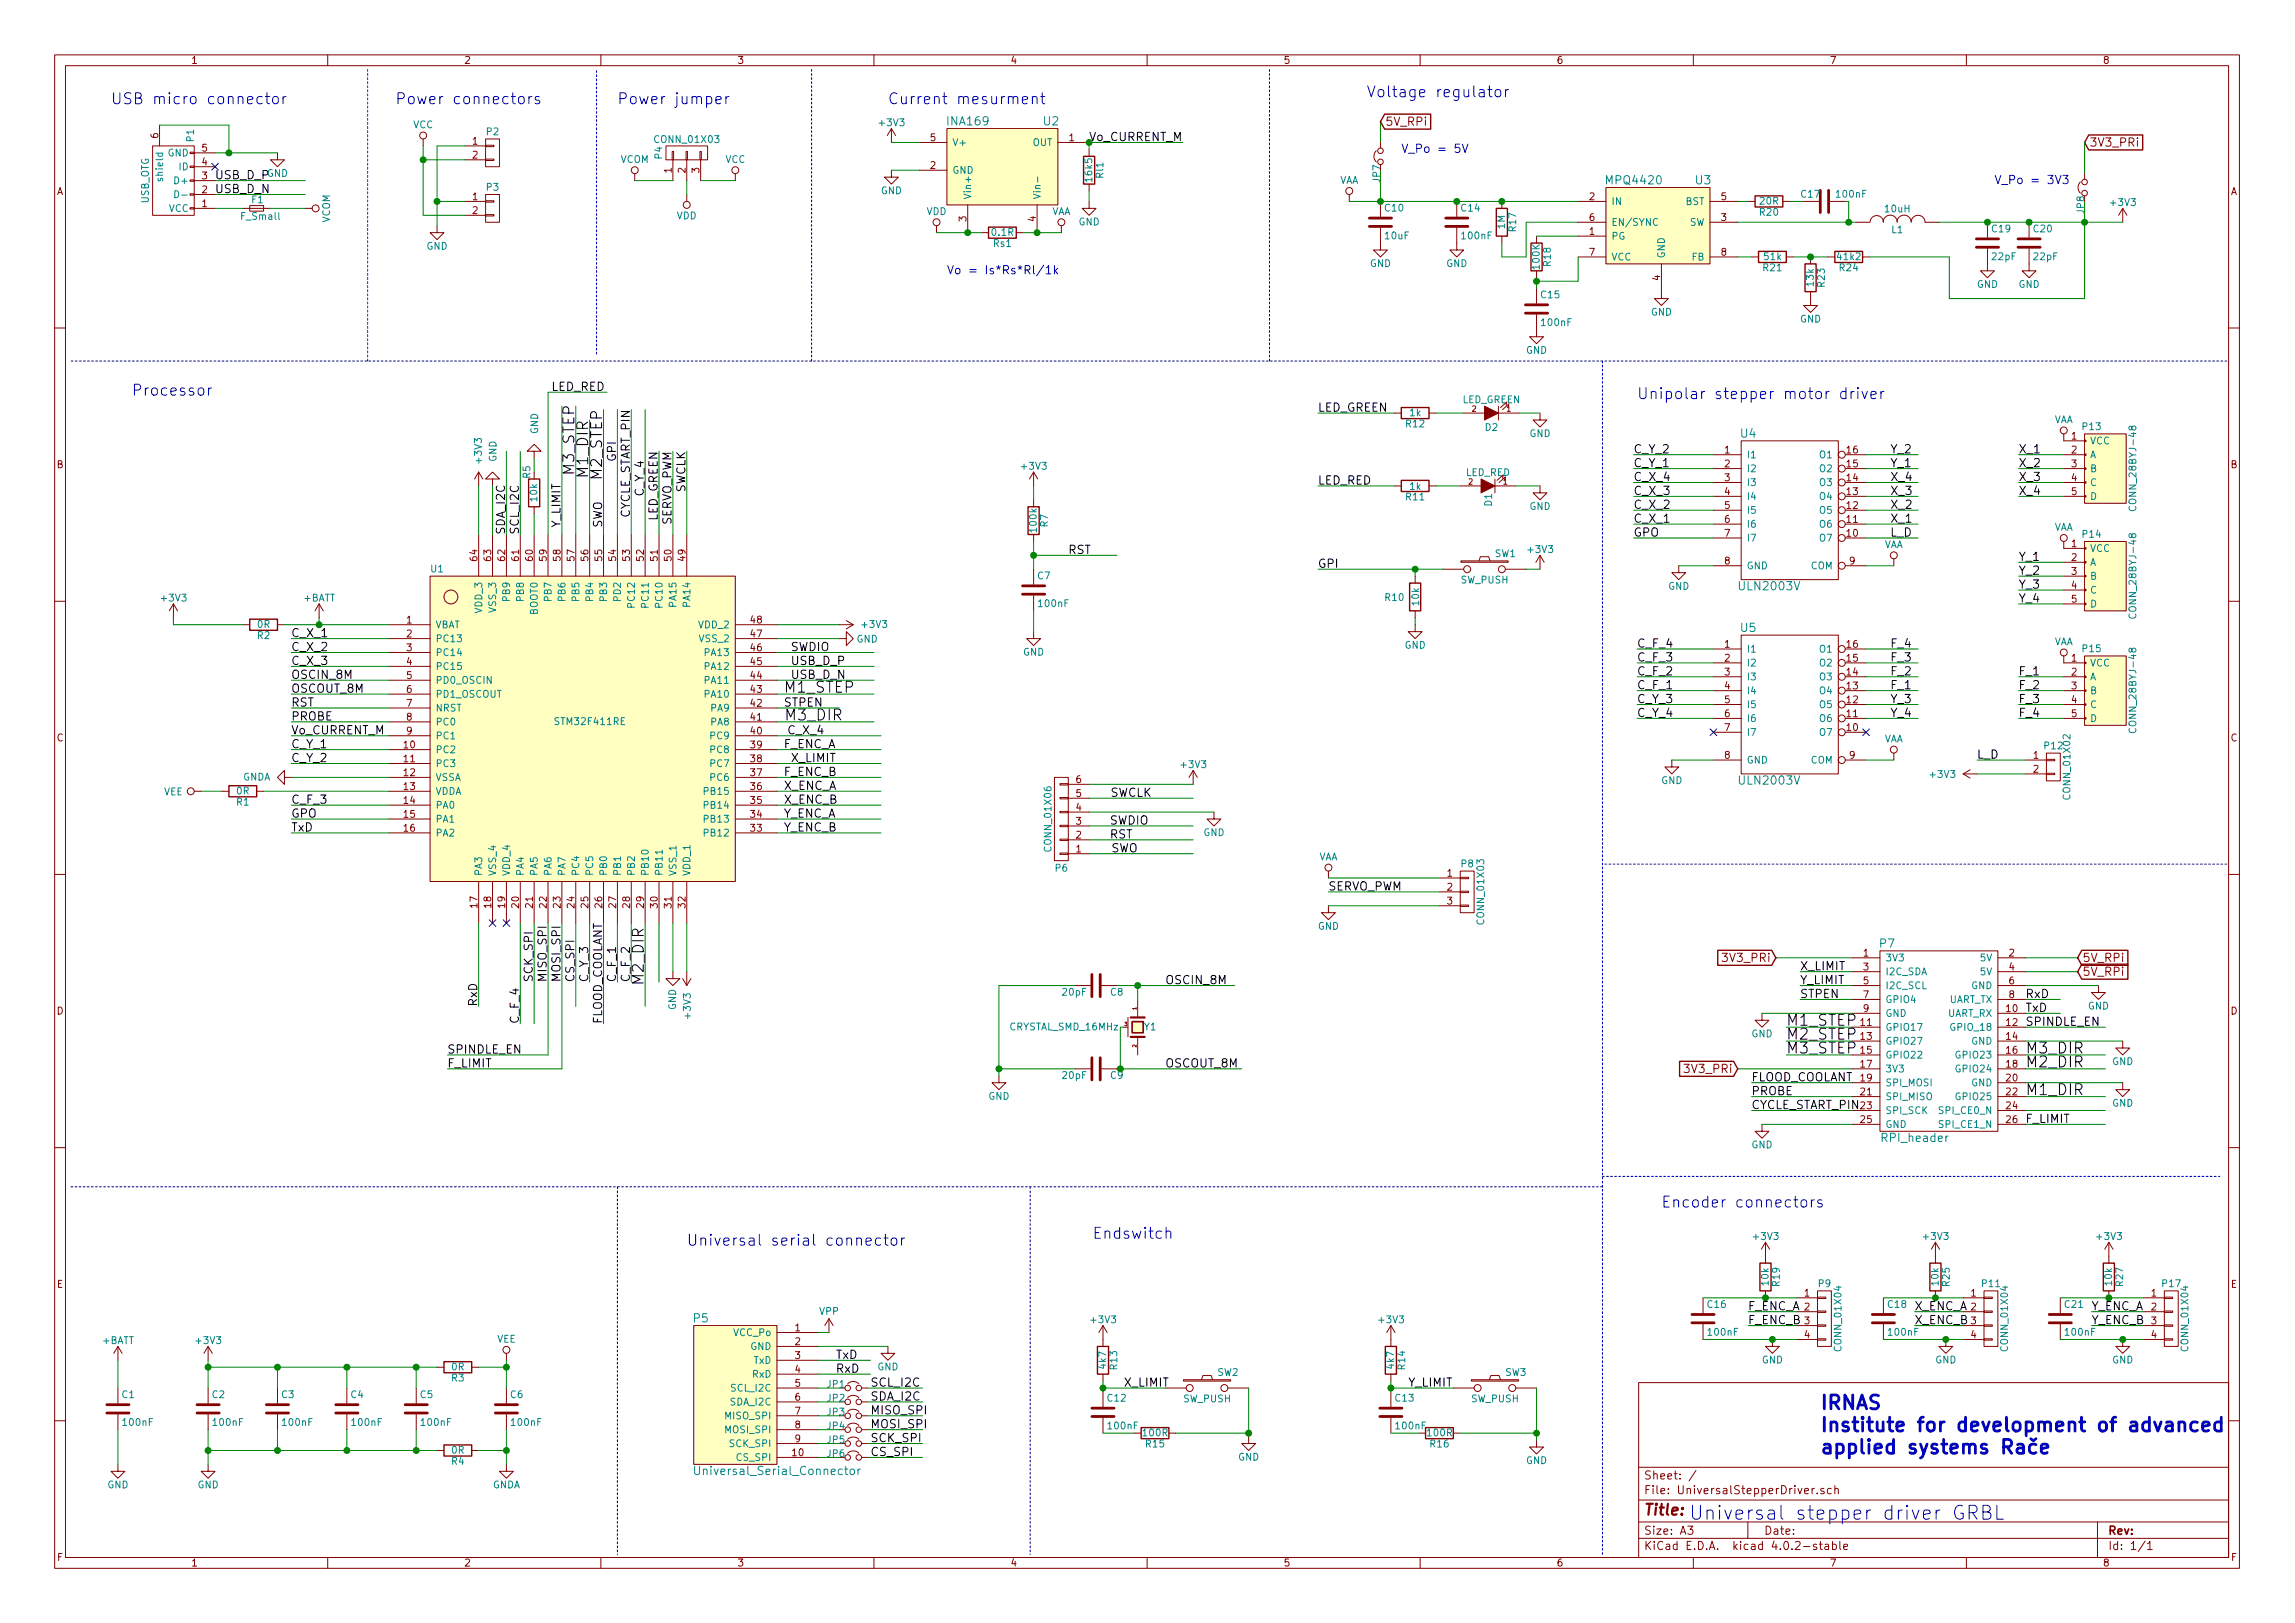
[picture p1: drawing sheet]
<svg xmlns="http://www.w3.org/2000/svg" width="420mm" height="297mm" viewBox="0 0 420 297" stroke-linecap="round" stroke-linejoin="round" font-family="sans-serif">
<defs><g id="words">
<g font-size="3.5" fill="#0000c2">
<text x="333.4" y="258">IRNAS</text>
<text x="333.4" y="262">Institute for development of advanced</text>
<text x="333.4" y="266.1">applied systems Rae</text>
<text x="309.2" y="278.2">Universal stepper driver GRBL</text>
</g>
<g font-size="2.8" fill="#0000c2">
<text x="250.2" y="17.8">Voltage regulator</text>
<text x="20.3" y="19.1">USB micro connector</text>
<text x="72.4" y="19.1">Power connectors</text>
<text x="113" y="19.1">Power jumper</text>
<text x="162.6" y="19.1">Current mesurment</text>
<text x="24.1" y="72.4">Processor</text>
<text x="299.7" y="73.1">Unipolar stepper motor driver</text>
<text x="304.2" y="221">Encoder connectors</text>
<text x="200" y="226.7">Endswitch</text>
<text x="125.7" y="228">Universal serial connector</text>
</g>
<g font-size="2.8">
<text x="105.2" y="87" transform="rotate(-90 105.2 87)">M3_STEP</text>
<text x="107.7" y="87.1" transform="rotate(-90 107.7 87.1)">M1_DIR</text>
<text x="110.2" y="87.7" transform="rotate(-90 110.2 87.7)">M2_STEP</text>
<text x="143.5" y="126.8">M1_STEP</text>
<text x="144.1" y="131.9">M3_DIR</text>
<text x="117.9" y="180.4" transform="rotate(-90 117.9 180.4)">M2_DIR</text>
<text x="327" y="187.7">M1_STEP</text>
<text x="327" y="190.3">M2_STEP</text>
<text x="327" y="192.8">M3_STEP</text>
<text x="370.8" y="195.4">M2_DIR</text>
<text x="370.8" y="192.8">M3_DIR</text>
<text x="370.8" y="200.4">M1_DIR</text>
</g>
<text font-size="2.8" fill="#840000" x="301" y="277.3">Title:</text>
<g font-size="2.1" fill="#008484">
<text x="173.6" y="22.9">INA169</text>
<text x="191.1" y="22.9">U2</text>
<text x="294.3" y="33.7">MPQ4420</text>
<text x="310.4" y="33.7">U3</text>
<text x="318.7" y="80.1">U4</text>
<text x="318.6" y="108">ULN2003V</text>
<text x="318.7" y="115.7">U5</text>
<text x="318.6" y="143.6">ULN2003V</text>
<text x="344.1" y="173.4">P7</text>
<text x="344.7" y="209">RPI_header</text>
<text x="127" y="242">P5</text>
<text x="128.1" y="270">Universal_Serial_Connector</text>
</g>
<g font-size="2.1" fill="#840000">
<text x="253.6" y="23">5V_RPi</text>
<text x="382.5" y="26.8">3V3_PRi</text>
<text x="315.7" y="176.1">3V3_PRi</text>
<text x="381.3" y="176.1">5V_RPi</text>
<text x="381.3" y="178.6">5V_RPi</text>
<text x="308.7" y="196.4">3V3_PRi</text>
<text x="301" y="273.5">File: UniversalStepperDriver.sch</text>
<text x="301" y="270.8">Sheet: /</text>
<text x="301" y="280.9">Size: A3</text>
<text x="323" y="280.9">Date:</text>
<text x="386" y="280.9">Rev:</text>
<text x="301" y="283.7">KiCad E.D.A. kicad 4.0.2-stable</text>
<text x="386" y="283.7">Id: 1/1</text>
</g>
<text font-size="2.1" fill="#008400" x="199.4" y="25.8">Vo_CURRENT_M</text>
<g font-size="2.1" fill="#0000c2">
<text x="256.5" y="28">V_Po = 5V</text>
<text x="365.1" y="33.7">V_Po = 3V3</text>
<text x="173.4" y="50.2">Vo = Is*Rs*Rl/1k</text>
</g>
<g font-size="2.1">
<text x="39.4" y="32.8">USB_D_P</text>
<text x="39.4" y="35.3">USB_D_N</text>
<text x="101" y="71.5">LED_RED</text>
<text x="241.3" y="75.3">LED_GREEN</text>
<text x="299.1" y="83">C_Y_2</text>
<text x="346.1" y="83">Y_2</text>
<text x="369.6" y="83">X_1</text>
<text x="112.8" y="84.5" transform="rotate(-90 112.8 84.5)">GPI</text>
<text x="241.3" y="88.7">LED_RED</text>
<text x="299.1" y="88">C_X_4</text>
<text x="299.1" y="85.5">C_Y_1</text>
<text x="346.1" y="88">X_4</text>
<text x="346.1" y="85.5">Y_1</text>
<text x="369.6" y="85.5">X_2</text>
<text x="369.6" y="88">X_3</text>
<text x="115.3" y="95.1" transform="rotate(-90 115.3 95.1)">CYCLE_START_PIN</text>
<text x="117.9" y="90.8" transform="rotate(-90 117.9 90.8)">C_Y_4</text>
<text x="120.4" y="95.6" transform="rotate(-90 120.4 95.6)">LED_GREEN</text>
<text x="125.5" y="90.4" transform="rotate(-90 125.5 90.4)">SWCLK</text>
<text x="299.1" y="95.7">C_X_1</text>
<text x="299.1" y="93.1">C_X_2</text>
<text x="299.1" y="90.6">C_X_3</text>
<text x="346.1" y="95.7">X_1</text>
<text x="346.1" y="93.1">X_2</text>
<text x="346.1" y="90.6">X_3</text>
<text x="369.6" y="90.6">X_4</text>
<text x="92.5" y="97.8" transform="rotate(-90 92.5 97.8)">SDA_I2C</text>
<text x="95" y="97.8" transform="rotate(-90 95 97.8)">SCL_I2C</text>
<text x="102.6" y="96.6" transform="rotate(-90 102.6 96.6)">Y_LIMIT</text>
<text x="110.2" y="96.6" transform="rotate(-90 110.2 96.6)">SWO</text>
<text x="122.9" y="96.4" transform="rotate(-90 122.9 96.4)">SERVO_PWM</text>
<text x="195.6" y="101.4">RST</text>
<text x="299.1" y="98.2">GPO</text>
<text x="346.1" y="98.2">L_D</text>
<text x="241.3" y="103.9">GPI</text>
<text x="369.6" y="102.7">Y_1</text>
<text x="369.6" y="105.2">Y_2</text>
<text x="369.6" y="107.7">Y_3</text>
<text x="369.6" y="110.3">Y_4</text>
<text x="53.3" y="116.6">C_X_1</text>
<text x="53.3" y="119.2">C_X_2</text>
<text x="144.8" y="119.2">SWDIO</text>
<text x="299.7" y="118.5">C_F_4</text>
<text x="346.1" y="118.5">F_4</text>
<text x="53.3" y="124.2">OSCIN_8M</text>
<text x="53.3" y="121.7">C_X_3</text>
<text x="144.8" y="121.7">USB_D_P</text>
<text x="144.8" y="124.2">USB_D_N</text>
<text x="299.7" y="123.6">C_F_2</text>
<text x="299.7" y="121.1">C_F_3</text>
<text x="346.1" y="123.6">F_2</text>
<text x="346.1" y="121.1">F_3</text>
<text x="369.6" y="123.6">F_1</text>
<text x="53.3" y="126.8">OSCOUT_8M</text>
<text x="53.3" y="129.3">RST</text>
<text x="53.3" y="131.9">PROBE</text>
<text x="143.5" y="129.3">STPEN</text>
<text x="299.7" y="128.7">C_Y_3</text>
<text x="299.7" y="131.2">C_Y_4</text>
<text x="299.7" y="126.1">C_F_1</text>
<text x="346.1" y="128.7">Y_3</text>
<text x="346.1" y="131.2">Y_4</text>
<text x="346.1" y="126.1">F_1</text>
<text x="369.6" y="126.1">F_2</text>
<text x="369.6" y="128.7">F_3</text>
<text x="369.6" y="131.2">F_4</text>
<text x="53.3" y="134.4">Vo_CURRENT_M</text>
<text x="53.3" y="136.9">C_Y_1</text>
<text x="143.5" y="136.9">F_ENC_A</text>
<text x="144.1" y="134.4">C_X_4</text>
<text x="53.3" y="139.5">C_Y_2</text>
<text x="143.5" y="142">F_ENC_B</text>
<text x="144.8" y="139.5">X_LIMIT</text>
<text x="361.9" y="138.8">L_D</text>
<text x="53.3" y="147.1">C_F_3</text>
<text x="53.3" y="149.6">GPO</text>
<text x="143.5" y="144.6">X_ENC_A</text>
<text x="143.5" y="147.1">X_ENC_B</text>
<text x="143.5" y="149.6">Y_ENC_A</text>
<text x="203" y="145.8">SWCLK</text>
<text x="53.3" y="152.2">TxD</text>
<text x="143.5" y="152.2">Y_ENC_B</text>
<text x="203.2" y="150.9">SWDIO</text>
<text x="203.2" y="153.5">RST</text>
<text x="203.2" y="156">SWO</text>
<text x="243.2" y="163">SERVO_PWM</text>
<text x="97.5" y="179.7" transform="rotate(-90 97.5 179.7)">SCK_SPI</text>
<text x="100.1" y="179.7" transform="rotate(-90 100.1 179.7)">MISO_SPI</text>
<text x="102.6" y="179.7" transform="rotate(-90 102.6 179.7)">MOSI_SPI</text>
<text x="105.2" y="179.7" transform="rotate(-90 105.2 179.7)">CS_SPI</text>
<text x="107.7" y="179.7" transform="rotate(-90 107.7 179.7)">C_Y_3</text>
<text x="112.8" y="179.7" transform="rotate(-90 112.8 179.7)">C_F_1</text>
<text x="115.3" y="179.7" transform="rotate(-90 115.3 179.7)">C_F_2</text>
<text x="329.6" y="177.6">X_LIMIT</text>
<text x="87.4" y="184.2" transform="rotate(-90 87.4 184.2)">RxD</text>
<text x="213.4" y="180.1">OSCIN_8M</text>
<text x="329.6" y="180.1">Y_LIMIT</text>
<text x="329.6" y="182.7">STPEN</text>
<text x="370.8" y="185.2">TxD</text>
<text x="370.8" y="182.7">RxD</text>
<text x="95" y="187.4" transform="rotate(-90 95 187.4)">C_F_4</text>
<text x="110.2" y="187.4" transform="rotate(-90 110.2 187.4)">FLOOD_COOLANT</text>
<text x="370.8" y="187.7">SPINDLE_EN</text>
<text x="81.9" y="195.4">F_LIMIT</text>
<text x="81.9" y="192.8">SPINDLE_EN</text>
<text x="213.4" y="195.4">OSCOUT_8M</text>
<text x="320.7" y="197.9">FLOOD_COOLANT</text>
<text x="320.7" y="200.4">PROBE</text>
<text x="320.7" y="203">CYCLE_START_PIN</text>
<text x="370.8" y="205.5">F_LIMIT</text>
<text x="320" y="239.8">F_ENC_A</text>
<text x="350.5" y="239.8">X_ENC_A</text>
<text x="382.9" y="239.8">Y_ENC_A</text>
<text x="320" y="242.4">F_ENC_B</text>
<text x="350.5" y="242.4">X_ENC_B</text>
<text x="382.9" y="242.4">Y_ENC_B</text>
<text x="153" y="248.7">TxD</text>
<text x="153" y="251.2">RxD</text>
<text x="159.4" y="253.8">SCL_I2C</text>
<text x="159.4" y="256.3">SDA_I2C</text>
<text x="205.7" y="253.8">X_LIMIT</text>
<text x="257.8" y="253.8">Y_LIMIT</text>
<text x="159.4" y="258.9">MISO_SPI</text>
<text x="159.4" y="261.4">MOSI_SPI</text>
<text x="159.4" y="263.9">SCK_SPI</text>
<text x="159.4" y="266.5">CS_SPI</text>
</g>
<g font-size="1.8" fill="#840000">
<text x="35" y="11.7">1</text>
<text x="85" y="11.7">2</text>
<text x="135" y="11.7">3</text>
<text x="185" y="11.7">4</text>
<text x="235" y="11.7">5</text>
<text x="285" y="11.7">6</text>
<text x="335" y="11.7">7</text>
<text x="385" y="11.7">8</text>
<text x="29" y="25.3" transform="rotate(-90 29 25.3)">6</text>
<text x="37" y="27.7">5</text>
<text x="86.5" y="26.5">1</text>
<text x="86.5" y="29">2</text>
<text x="170.3" y="25.8">5</text>
<text x="195.7" y="25.8">1</text>
<text x="10.4" y="35.7">A</text>
<text x="37" y="35.3">2</text>
<text x="37" y="32.8">3</text>
<text x="37" y="30.3">4</text>
<text x="122.9" y="31.6" transform="rotate(-90 122.9 31.6)">1</text>
<text x="125.5" y="31.6" transform="rotate(-90 125.5 31.6)">2</text>
<text x="128" y="31.6" transform="rotate(-90 128 31.6)">3</text>
<text x="170.3" y="30.9">2</text>
<text x="408.4" y="35.7">A</text>
<text x="37" y="37.9">1</text>
<text x="86.5" y="36.6">1</text>
<text x="86.5" y="39.2">2</text>
<text x="176.9" y="40.5" transform="rotate(-90 176.9 40.5)">3</text>
<text x="189.6" y="40.5" transform="rotate(-90 189.6 40.5)">4</text>
<text x="291" y="36.6">2</text>
<text x="291" y="40.4">6</text>
<text x="315.1" y="40.4">3</text>
<text x="315.1" y="36.6">5</text>
<text x="291" y="43">1</text>
<text x="291" y="46.8">7</text>
<text x="315.1" y="46.8">8</text>
<text x="303.9" y="51.3" transform="rotate(-90 303.9 51.3)">4</text>
<text x="315.7" y="83">1</text>
<text x="338.1" y="83">16</text>
<text x="379.2" y="80.4">1</text>
<text x="379.2" y="83">2</text>
<text x="10.4" y="85.7">B</text>
<text x="315.7" y="85.5">2</text>
<text x="315.7" y="88">3</text>
<text x="338.1" y="88">14</text>
<text x="338.1" y="85.5">15</text>
<text x="379.2" y="85.5">3</text>
<text x="379.2" y="88">4</text>
<text x="408.4" y="85.7">B</text>
<text x="315.7" y="90.6">4</text>
<text x="315.7" y="93.1">5</text>
<text x="315.7" y="95.7">6</text>
<text x="338.1" y="95.7">11</text>
<text x="338.1" y="93.1">12</text>
<text x="338.1" y="90.6">13</text>
<text x="379.2" y="90.6">5</text>
<text x="315.7" y="98.2">7</text>
<text x="338.1" y="98.2">10</text>
<text x="379.2" y="100.1">1</text>
<text x="87.4" y="102.6" transform="rotate(-90 87.4 102.6)">64</text>
<text x="89.9" y="102.6" transform="rotate(-90 89.9 102.6)">63</text>
<text x="92.5" y="102.6" transform="rotate(-90 92.5 102.6)">62</text>
<text x="95" y="102.6" transform="rotate(-90 95 102.6)">61</text>
<text x="97.5" y="102.6" transform="rotate(-90 97.5 102.6)">60</text>
<text x="100.1" y="102.6" transform="rotate(-90 100.1 102.6)">59</text>
<text x="102.6" y="102.6" transform="rotate(-90 102.6 102.6)">58</text>
<text x="105.2" y="102.6" transform="rotate(-90 105.2 102.6)">57</text>
<text x="107.7" y="102.6" transform="rotate(-90 107.7 102.6)">56</text>
<text x="110.2" y="102.6" transform="rotate(-90 110.2 102.6)">55</text>
<text x="112.8" y="102.6" transform="rotate(-90 112.8 102.6)">54</text>
<text x="115.3" y="102.6" transform="rotate(-90 115.3 102.6)">53</text>
<text x="117.9" y="102.6" transform="rotate(-90 117.9 102.6)">52</text>
<text x="120.4" y="102.6" transform="rotate(-90 120.4 102.6)">51</text>
<text x="122.9" y="102.6" transform="rotate(-90 122.9 102.6)">50</text>
<text x="125.5" y="102.6" transform="rotate(-90 125.5 102.6)">49</text>
<text x="315.7" y="103.3">8</text>
<text x="338.6" y="103.3">9</text>
<text x="379.2" y="102.7">2</text>
<text x="379.2" y="105.2">3</text>
<text x="379.2" y="107.7">4</text>
<text x="379.2" y="110.3">5</text>
<text x="74.4" y="114.1">1</text>
<text x="74.4" y="116.6">2</text>
<text x="74.4" y="119.2">3</text>
<text x="137.5" y="119.2">46</text>
<text x="137.5" y="116.6">47</text>
<text x="137.5" y="114.1">48</text>
<text x="315.7" y="118.5">1</text>
<text x="338.1" y="118.5">16</text>
<text x="74.4" y="121.7">4</text>
<text x="74.4" y="124.2">5</text>
<text x="137.5" y="124.2">44</text>
<text x="137.5" y="121.7">45</text>
<text x="315.7" y="121.1">2</text>
<text x="315.7" y="123.6">3</text>
<text x="338.1" y="123.6">14</text>
<text x="338.1" y="121.1">15</text>
<text x="379.2" y="121.1">1</text>
<text x="379.2" y="123.6">2</text>
<text x="74.4" y="126.8">6</text>
<text x="74.4" y="129.3">7</text>
<text x="74.4" y="131.9">8</text>
<text x="137.5" y="131.9">41</text>
<text x="137.5" y="129.3">42</text>
<text x="137.5" y="126.8">43</text>
<text x="315.7" y="126.1">4</text>
<text x="315.7" y="128.7">5</text>
<text x="315.7" y="131.2">6</text>
<text x="338.1" y="131.2">11</text>
<text x="338.1" y="128.7">12</text>
<text x="338.1" y="126.1">13</text>
<text x="379.2" y="126.1">3</text>
<text x="379.2" y="128.7">4</text>
<text x="379.2" y="131.2">5</text>
<text x="10.4" y="135.7">C</text>
<text x="74" y="136.9">10</text>
<text x="74.4" y="134.4">9</text>
<text x="137.5" y="134.4">40</text>
<text x="137.5" y="136.9">39</text>
<text x="315.7" y="133.8">7</text>
<text x="338.1" y="133.8">10</text>
<text x="408.4" y="135.7">C</text>
<text x="74" y="139.5">11</text>
<text x="74" y="142">12</text>
<text x="137.5" y="142">37</text>
<text x="137.5" y="139.5">38</text>
<text x="197" y="143.3">6</text>
<text x="315.7" y="138.8">8</text>
<text x="338.6" y="138.8">9</text>
<text x="372.3" y="138.8">1</text>
<text x="372.3" y="141.4">2</text>
<text x="74" y="144.6">13</text>
<text x="74" y="147.1">14</text>
<text x="74" y="149.6">15</text>
<text x="137.5" y="149.6">34</text>
<text x="137.5" y="147.1">35</text>
<text x="137.5" y="144.6">36</text>
<text x="197" y="148.4">4</text>
<text x="197" y="145.8">5</text>
<text x="74" y="152.2">16</text>
<text x="137.5" y="152.2">33</text>
<text x="197" y="156">1</text>
<text x="197" y="153.5">2</text>
<text x="197" y="150.9">3</text>
<text x="264.9" y="160.4">1</text>
<text x="87.4" y="166.1" transform="rotate(-90 87.4 166.1)">17</text>
<text x="89.9" y="166.1" transform="rotate(-90 89.9 166.1)">18</text>
<text x="92.5" y="166.1" transform="rotate(-90 92.5 166.1)">19</text>
<text x="95" y="166.1" transform="rotate(-90 95 166.1)">20</text>
<text x="97.5" y="166.1" transform="rotate(-90 97.5 166.1)">21</text>
<text x="100.1" y="166.1" transform="rotate(-90 100.1 166.1)">22</text>
<text x="102.6" y="166.1" transform="rotate(-90 102.6 166.1)">23</text>
<text x="105.2" y="166.1" transform="rotate(-90 105.2 166.1)">24</text>
<text x="107.7" y="166.1" transform="rotate(-90 107.7 166.1)">25</text>
<text x="110.2" y="166.1" transform="rotate(-90 110.2 166.1)">26</text>
<text x="112.8" y="166.1" transform="rotate(-90 112.8 166.1)">27</text>
<text x="115.3" y="166.1" transform="rotate(-90 115.3 166.1)">28</text>
<text x="117.9" y="166.1" transform="rotate(-90 117.9 166.1)">29</text>
<text x="120.4" y="166.1" transform="rotate(-90 120.4 166.1)">30</text>
<text x="122.9" y="166.1" transform="rotate(-90 122.9 166.1)">31</text>
<text x="125.5" y="166.1" transform="rotate(-90 125.5 166.1)">32</text>
<text x="264.9" y="163">2</text>
<text x="264.9" y="165.5">3</text>
<text x="341.1" y="175">1</text>
<text x="341.1" y="177.6">3</text>
<text x="367.8" y="175">2</text>
<text x="367.8" y="177.6">4</text>
<text x="10.4" y="185.7">D</text>
<text x="341.1" y="180.1">5</text>
<text x="341.1" y="182.7">7</text>
<text x="341.1" y="185.2">9</text>
<text x="367.3" y="185.2">10</text>
<text x="367.8" y="180.1">6</text>
<text x="367.8" y="182.7">8</text>
<text x="408.4" y="185.7">D</text>
<text x="340.7" y="187.7">11</text>
<text x="340.7" y="190.3">13</text>
<text x="367.3" y="187.7">12</text>
<text x="367.3" y="190.3">14</text>
<text x="340.7" y="192.8">15</text>
<text x="340.7" y="195.4">17</text>
<text x="340.7" y="197.9">19</text>
<text x="367.3" y="197.9">20</text>
<text x="367.3" y="192.8">16</text>
<text x="367.3" y="195.4">18</text>
<text x="340.7" y="200.4">21</text>
<text x="340.7" y="203">23</text>
<text x="367.3" y="200.4">22</text>
<text x="367.3" y="203">24</text>
<text x="340.7" y="205.5">25</text>
<text x="367.3" y="205.5">26</text>
<text x="10.4" y="235.7">E</text>
<text x="330.4" y="237.3">1</text>
<text x="330.4" y="239.8">2</text>
<text x="360.8" y="237.3">1</text>
<text x="360.8" y="239.8">2</text>
<text x="393.9" y="237.3">1</text>
<text x="393.9" y="239.8">2</text>
<text x="408.4" y="235.7">E</text>
<text x="145.6" y="243.6">1</text>
<text x="330.4" y="242.4">3</text>
<text x="330.4" y="244.9">4</text>
<text x="360.8" y="242.4">3</text>
<text x="360.8" y="244.9">4</text>
<text x="393.9" y="242.4">3</text>
<text x="393.9" y="244.9">4</text>
<text x="145.6" y="246.2">2</text>
<text x="145.6" y="248.7">3</text>
<text x="145.6" y="251.2">4</text>
<text x="145.6" y="253.8">5</text>
<text x="145.6" y="256.3">6</text>
<text x="145.6" y="258.9">7</text>
<text x="145.6" y="261.4">8</text>
<text x="145.6" y="263.9">9</text>
<text x="145.1" y="266.5">10</text>
<text x="10.5" y="285.7">F</text>
<text x="35" y="286.7">1</text>
<text x="85" y="286.7">2</text>
<text x="135" y="286.7">3</text>
<text x="185" y="286.7">4</text>
<text x="235" y="286.7">5</text>
<text x="285" y="286.7">6</text>
<text x="335" y="286.7">7</text>
<text x="385" y="286.7">8</text>
<text x="408.5" y="285.7">F</text>
</g>
<g font-size="1.8" fill="#008484">
<text x="75.6" y="23.5">VCC</text>
<text x="161.1" y="23.1">+3V3</text>
<text x="30.6" y="28.6">GND</text>
<text x="35.5" y="25.9" transform="rotate(-90 35.5 25.9)">P1</text>
<text x="89.1" y="24.7">P2</text>
<text x="113.6" y="29.8">VCOM</text>
<text x="120.1" y="26.1">CONN_01X03</text>
<text x="121.2" y="29" transform="rotate(-90 121.2 29)">P4</text>
<text x="132.8" y="29.8">VCC</text>
<text x="174.4" y="26.7">V+</text>
<text x="188.9" y="26.7">OUT</text>
<text x="29.8" y="32.8" transform="rotate(-90 29.8 32.8)">shield</text>
<text x="32.2" y="33.7">D+</text>
<text x="32.8" y="31.2">ID</text>
<text x="48.8" y="32.3">GND</text>
<text x="89.1" y="34.9">P3</text>
<text x="161.2" y="35.5">GND</text>
<text x="174.4" y="31.8">GND</text>
<text x="199.9" y="33.1" transform="rotate(-90 199.9 33.1)">16k5</text>
<text x="202" y="32.5" transform="rotate(-90 202 32.5)">Rl1</text>
<text x="245.2" y="33.6">VAA</text>
<text x="252.7" y="33.4" transform="rotate(-90 252.7 33.4)">JP7</text>
<text x="27.2" y="37.3" transform="rotate(-90 27.2 37.3)">USB_OTG</text>
<text x="30.8" y="38.8">VCC</text>
<text x="44.3" y="40.2">F_Small</text>
<text x="60.4" y="40.8" transform="rotate(-90 60.4 40.8)">VCOM</text>
<text x="123.9" y="40.1">VDD</text>
<text x="169.6" y="39.3">VDD</text>
<text x="177.8" y="36.5" transform="rotate(-90 177.8 36.5)">Vin+</text>
<text x="190.5" y="36.5" transform="rotate(-90 190.5 36.5)">Vin-</text>
<text x="192.5" y="39.3">VAA</text>
<text x="197.4" y="41.2">GND</text>
<text x="253.6" y="38.7">C10</text>
<text x="267.6" y="38.7">C14</text>
<text x="275.5" y="41.9" transform="rotate(-90 275.5 41.9)">1M</text>
<text x="295" y="37.5">IN</text>
<text x="295" y="41.3">EN/SYNC</text>
<text x="308.5" y="37.5">BST</text>
<text x="309.2" y="41.3">SW</text>
<text x="322.2" y="39.5">R20</text>
<text x="322.2" y="37.4">20R</text>
<text x="329.8" y="36.2">C17</text>
<text x="336.3" y="36.2">100nF</text>
<text x="345.2" y="38.8">10uH</text>
<text x="381.6" y="39.1" transform="rotate(-90 381.6 39.1)">JP8</text>
<text x="386.5" y="37.7">+3V3</text>
<text x="78.1" y="45.7">GND</text>
<text x="181.7" y="43.1">0.1R</text>
<text x="181.9" y="45.2">Rs1</text>
<text x="253.6" y="43.8">10uF</text>
<text x="267.7" y="43.8">100nF</text>
<text x="277.5" y="42.3" transform="rotate(-90 277.5 42.3)">R17</text>
<text x="295" y="43.9">PG</text>
<text x="295" y="47.7">VCC</text>
<text x="304.8" y="47.3" transform="rotate(-90 304.8 47.3)">GND</text>
<text x="309.7" y="47.7">FB</text>
<text x="323" y="47.6">51k</text>
<text x="336.5" y="47.6">41k2</text>
<text x="346.3" y="42.7">L1</text>
<text x="364.7" y="42.5">C19</text>
<text x="364.8" y="47.6">22pF</text>
<text x="372.3" y="42.5">C20</text>
<text x="372.4" y="47.6">22pF</text>
<text x="250.8" y="48.9">GND</text>
<text x="264.7" y="48.9">GND</text>
<text x="281.9" y="49.1" transform="rotate(-90 281.9 49.1)">100K</text>
<text x="283.9" y="48.7" transform="rotate(-90 283.9 48.7)">R18</text>
<text x="322.9" y="49.6">R21</text>
<text x="332" y="52.3" transform="rotate(-90 332 52.3)">13k</text>
<text x="334.1" y="52.5" transform="rotate(-90 334.1 52.5)">R23</text>
<text x="336.8" y="49.6">R24</text>
<text x="361.9" y="52.7">GND</text>
<text x="369.5" y="52.7">GND</text>
<text x="282.2" y="54.6">C15</text>
<text x="282.3" y="59.7">100nF</text>
<text x="302.2" y="57.7">GND</text>
<text x="329.5" y="59">GND</text>
<text x="279.3" y="64.7">GND</text>
<text x="258.1" y="76.2">1k</text>
<text x="267.6" y="73.8">LED_GREEN</text>
<text x="376" y="77.4">VAA</text>
<text x="98.5" y="79.5" transform="rotate(-90 98.5 79.5)">GND</text>
<text x="257.5" y="78.2">R12</text>
<text x="271.9" y="78.9">D2</text>
<text x="280" y="80">GND</text>
<text x="319.8" y="83.9">I1</text>
<text x="333.2" y="83.9">O1</text>
<text x="381.3" y="78.7">P13</text>
<text x="382.7" y="81.3">VCC</text>
<text x="382.7" y="83.9">A</text>
<text x="88.2" y="84.6" transform="rotate(-90 88.2 84.6)">+3V3</text>
<text x="90.9" y="84.5" transform="rotate(-90 90.9 84.5)">GND</text>
<text x="97.1" y="87.5" transform="rotate(-90 97.1 87.5)">R5</text>
<text x="187.1" y="85.9">+3V3</text>
<text x="258.1" y="89.6">1k</text>
<text x="268.3" y="87.1">LED_RED</text>
<text x="319.8" y="86.4">I2</text>
<text x="319.8" y="88.9">I3</text>
<text x="333.2" y="88.9">O3</text>
<text x="333.2" y="86.4">O2</text>
<text x="382.7" y="86.4">B</text>
<text x="382.7" y="88.9">C</text>
<text x="98.3" y="91.7" transform="rotate(-90 98.3 91.7)">10k</text>
<text x="257.5" y="91.6">R11</text>
<text x="273.1" y="92.6" transform="rotate(-90 273.1 92.6)">D1</text>
<text x="280" y="93.3">GND</text>
<text x="319.8" y="91.5">I4</text>
<text x="319.8" y="94">I5</text>
<text x="333.2" y="94">O5</text>
<text x="333.2" y="91.5">O4</text>
<text x="382.7" y="91.5">D</text>
<text x="391.1" y="92.8" transform="rotate(-90 391.1 92.8)">CONN_28BYJ-48</text>
<text x="189.8" y="97.2" transform="rotate(-90 189.8 97.2)">100k</text>
<text x="191.8" y="96.4" transform="rotate(-90 191.8 96.4)">R7</text>
<text x="273.7" y="101.9">SW1</text>
<text x="279.9" y="101.2">+3V3</text>
<text x="319.8" y="96.6">I6</text>
<text x="319.8" y="99.1">I7</text>
<text x="333.2" y="99.1">O7</text>
<text x="333.2" y="96.6">O6</text>
<text x="344.9" y="100.3">VAA</text>
<text x="376" y="97.1">VAA</text>
<text x="381.3" y="98.4">P14</text>
<text x="382.7" y="101">VCC</text>
<text x="78.9" y="104.7">U1</text>
<text x="190" y="106">C7</text>
<text x="267.4" y="106.8">SW_PUSH</text>
<text x="305.4" y="107.9">GND</text>
<text x="319.8" y="104.2">GND</text>
<text x="331.4" y="104.2">COM</text>
<text x="382.7" y="103.5">A</text>
<text x="382.7" y="106.1">B</text>
<text x="29.7" y="110.1">+3V3</text>
<text x="55.5" y="110.1">+BATT</text>
<text x="88.3" y="112.2" transform="rotate(-90 88.3 112.2)">VDD_3</text>
<text x="90.8" y="112" transform="rotate(-90 90.8 112)">VSS_3</text>
<text x="93.3" y="109.9" transform="rotate(-90 93.3 109.9)">PB9</text>
<text x="95.9" y="109.9" transform="rotate(-90 95.9 109.9)">PB8</text>
<text x="98.4" y="112.6" transform="rotate(-90 98.4 112.6)">BOOT0</text>
<text x="101" y="109.9" transform="rotate(-90 101 109.9)">PB7</text>
<text x="103.5" y="109.9" transform="rotate(-90 103.5 109.9)">PB6</text>
<text x="106" y="109.9" transform="rotate(-90 106 109.9)">PB5</text>
<text x="108.6" y="109.9" transform="rotate(-90 108.6 109.9)">PB4</text>
<text x="111.1" y="109.9" transform="rotate(-90 111.1 109.9)">PB3</text>
<text x="113.7" y="109.9" transform="rotate(-90 113.7 109.9)">PD2</text>
<text x="116.2" y="110.9" transform="rotate(-90 116.2 110.9)">PC12</text>
<text x="118.7" y="110.9" transform="rotate(-90 118.7 110.9)">PC11</text>
<text x="121.3" y="110.9" transform="rotate(-90 121.3 110.9)">PC10</text>
<text x="123.8" y="110.9" transform="rotate(-90 123.8 110.9)">PA15</text>
<text x="126.4" y="110.9" transform="rotate(-90 126.4 110.9)">PA14</text>
<text x="190.3" y="111.1">100nF</text>
<text x="253.6" y="110">R10</text>
<text x="259.8" y="110.7" transform="rotate(-90 259.8 110.7)">10k</text>
<text x="382.7" y="108.6">C</text>
<text x="382.7" y="111.2">D</text>
<text x="391.1" y="112.5" transform="rotate(-90 391.1 112.5)">CONN_28BYJ-48</text>
<text x="47.1" y="116.9">R2</text>
<text x="47.1" y="114.9">0R</text>
<text x="79.8" y="115">VBAT</text>
<text x="79.8" y="117.5">PC13</text>
<text x="127.9" y="115">VDD_2</text>
<text x="128.1" y="117.5">VSS_2</text>
<text x="156.8" y="117.6">GND</text>
<text x="157.9" y="114.9">+3V3</text>
<text x="187.3" y="120">GND</text>
<text x="257.1" y="118.7">GND</text>
<text x="319.8" y="119.4">I1</text>
<text x="333.2" y="119.4">O1</text>
<text x="376" y="118.1">VAA</text>
<text x="381.3" y="119.3">P15</text>
<text x="79.8" y="120.1">PC14</text>
<text x="79.8" y="122.6">PC15</text>
<text x="79.8" y="125.1">PD0_OSCIN</text>
<text x="129.2" y="125.1">PA11</text>
<text x="129.2" y="122.6">PA12</text>
<text x="129.2" y="120.1">PA13</text>
<text x="319.8" y="122">I2</text>
<text x="319.8" y="124.5">I3</text>
<text x="333.2" y="124.5">O3</text>
<text x="333.2" y="122">O2</text>
<text x="382.7" y="122">VCC</text>
<text x="382.7" y="124.5">A</text>
<text x="79.8" y="127.7">PD1_OSCOUT</text>
<text x="79.8" y="130.2">NRST</text>
<text x="129.2" y="127.7">PA10</text>
<text x="130.2" y="130.2">PA9</text>
<text x="319.8" y="127">I4</text>
<text x="319.8" y="129.6">I5</text>
<text x="333.2" y="129.6">O5</text>
<text x="333.2" y="127">O4</text>
<text x="382.7" y="127">B</text>
<text x="382.7" y="129.6">C</text>
<text x="79.8" y="132.8">PC0</text>
<text x="79.8" y="135.3">PC1</text>
<text x="79.8" y="137.8">PC2</text>
<text x="101.9" y="132.7">STM32F411RE</text>
<text x="130.2" y="135.3">PC9</text>
<text x="130.2" y="132.8">PA8</text>
<text x="130.2" y="137.8">PC8</text>
<text x="319.8" y="132.1">I6</text>
<text x="319.8" y="134.7">I7</text>
<text x="333.2" y="134.7">O7</text>
<text x="333.2" y="132.1">O6</text>
<text x="344.9" y="135.9">VAA</text>
<text x="374.3" y="137.1">P12</text>
<text x="382.7" y="132.1">D</text>
<text x="391.1" y="133.4" transform="rotate(-90 391.1 133.4)">CONN_28BYJ-48</text>
<text x="44.4" y="142.8">GNDA</text>
<text x="79.8" y="140.4">PC3</text>
<text x="79.8" y="142.9">VSSA</text>
<text x="130.2" y="142.9">PC6</text>
<text x="130.2" y="140.4">PC7</text>
<text x="216.4" y="140.5">+3V3</text>
<text x="304.1" y="143.5">GND</text>
<text x="319.8" y="139.7">GND</text>
<text x="331.4" y="139.7">COM</text>
<text x="353.5" y="142.4">+3V3</text>
<text x="30" y="145.5">VEE</text>
<text x="43.3" y="147.4">R1</text>
<text x="43.3" y="145.4">0R</text>
<text x="79.8" y="145.5">VDDA</text>
<text x="79.8" y="148">PA0</text>
<text x="129.2" y="148">PB14</text>
<text x="129.2" y="145.5">PB15</text>
<text x="379" y="146" transform="rotate(-90 379 146)">CONN_01X02</text>
<text x="79.8" y="150.5">PA1</text>
<text x="79.8" y="153.1">PA2</text>
<text x="129.2" y="153.1">PB12</text>
<text x="129.2" y="150.5">PB13</text>
<text x="192.5" y="155.5" transform="rotate(-90 192.5 155.5)">CONN_01X06</text>
<text x="220.3" y="153">GND</text>
<text x="88.3" y="160.3" transform="rotate(-90 88.3 160.3)">PA3</text>
<text x="90.8" y="160.3" transform="rotate(-90 90.8 160.3)">VSS_4</text>
<text x="93.3" y="160.3" transform="rotate(-90 93.3 160.3)">VDD_4</text>
<text x="95.9" y="160.3" transform="rotate(-90 95.9 160.3)">PA4</text>
<text x="98.4" y="160.3" transform="rotate(-90 98.4 160.3)">PA5</text>
<text x="101" y="160.3" transform="rotate(-90 101 160.3)">PA6</text>
<text x="103.5" y="160.3" transform="rotate(-90 103.5 160.3)">PA7</text>
<text x="106" y="160.3" transform="rotate(-90 106 160.3)">PC4</text>
<text x="108.6" y="160.3" transform="rotate(-90 108.6 160.3)">PC5</text>
<text x="111.1" y="160.3" transform="rotate(-90 111.1 160.3)">PB0</text>
<text x="113.7" y="160.3" transform="rotate(-90 113.7 160.3)">PB1</text>
<text x="116.2" y="160.3" transform="rotate(-90 116.2 160.3)">PB2</text>
<text x="118.7" y="160.3" transform="rotate(-90 118.7 160.3)">PB10</text>
<text x="121.3" y="160.3" transform="rotate(-90 121.3 160.3)">PB11</text>
<text x="123.8" y="160.3" transform="rotate(-90 123.8 160.3)">VSS_1</text>
<text x="126.4" y="160.3" transform="rotate(-90 126.4 160.3)">VDD_1</text>
<text x="193.2" y="159.5">P6</text>
<text x="241.4" y="157.4">VAA</text>
<text x="267.5" y="158.7">P8</text>
<text x="241.2" y="170.1">GND</text>
<text x="271.7" y="168.9" transform="rotate(-90 271.7 168.9)">CONN_01X03</text>
<text x="345.2" y="175.9">3V3</text>
<text x="345.2" y="178.5">I2C_SDA</text>
<text x="362.6" y="175.9">5V</text>
<text x="362.6" y="178.5">5V</text>
<text x="123.7" y="184.9" transform="rotate(-90 123.7 184.9)">GND</text>
<text x="194.6" y="182.2">20pF</text>
<text x="203.3" y="182.2">C8</text>
<text x="345.2" y="181">I2C_SCL</text>
<text x="345.2" y="183.6">GPIO4</text>
<text x="356.6" y="183.6">UART_TX</text>
<text x="360.8" y="181">GND</text>
<text x="382.2" y="184.7">GND</text>
<text x="126.4" y="186.3" transform="rotate(-90 126.4 186.3)">+3V3</text>
<text x="184.9" y="188.6">CRYSTAL_SMD_16MHz</text>
<text x="209.5" y="188.6">Y1</text>
<text x="320.6" y="189.8">GND</text>
<text x="345.2" y="186.1">GND</text>
<text x="345.2" y="188.6">GPIO17</text>
<text x="345.2" y="191.2">GPIO27</text>
<text x="356.4" y="186.1">UART_RX</text>
<text x="357.4" y="188.6">GPIO_18</text>
<text x="360.8" y="191.2">GND</text>
<text x="194.6" y="197.4">20pF</text>
<text x="203.3" y="197.4">C9</text>
<text x="345.2" y="193.7">GPIO22</text>
<text x="345.2" y="196.3">3V3</text>
<text x="358.3" y="193.7">GPIO23</text>
<text x="358.3" y="196.3">GPIO24</text>
<text x="386.7" y="194.9">GND</text>
<text x="180.9" y="201.3">GND</text>
<text x="345.2" y="201.3">SPI_MISO</text>
<text x="345.2" y="203.9">SPI_SCK</text>
<text x="345.2" y="198.8">SPI_MOSI</text>
<text x="355.2" y="203.9">SPI_CE0_N</text>
<text x="358.3" y="201.3">GPIO25</text>
<text x="360.8" y="198.8">GND</text>
<text x="386.7" y="202.5">GND</text>
<text x="345.2" y="206.4">GND</text>
<text x="355.2" y="206.4">SPI_CE1_N</text>
<text x="320.6" y="210.1">GND</text>
<text x="321.1" y="226.9">+3V3</text>
<text x="352.2" y="226.9">+3V3</text>
<text x="384" y="226.9">+3V3</text>
<text x="312.6" y="239.4">C16</text>
<text x="323.8" y="235.2" transform="rotate(-90 323.8 235.2)">10k</text>
<text x="325.8" y="235.3" transform="rotate(-90 325.8 235.3)">R19</text>
<text x="332.9" y="235.5">P9</text>
<text x="345.7" y="239.4">C18</text>
<text x="354.9" y="235.2" transform="rotate(-90 354.9 235.2)">10k</text>
<text x="356.9" y="235.3" transform="rotate(-90 356.9 235.3)">R25</text>
<text x="362.9" y="235.5">P11</text>
<text x="378.1" y="239.4">C21</text>
<text x="386.6" y="235.2" transform="rotate(-90 386.6 235.2)">10k</text>
<text x="388.7" y="235.3" transform="rotate(-90 388.7 235.3)">R27</text>
<text x="395.9" y="235.5">P17</text>
<text x="18.7" y="246">+BATT</text>
<text x="36" y="246">+3V3</text>
<text x="91" y="245.7">VEE</text>
<text x="134.2" y="244.5">VCC_Po</text>
<text x="150" y="240.6">VPP</text>
<text x="199.8" y="242.1">+3V3</text>
<text x="252.6" y="242.1">+3V3</text>
<text x="312.8" y="244.4">100nF</text>
<text x="345.8" y="244.4">100nF</text>
<text x="378.2" y="244.4">100nF</text>
<text x="82.7" y="250.8">0R</text>
<text x="137.3" y="247.1">GND</text>
<text x="137.9" y="249.6">TxD</text>
<text x="160.6" y="250.8">GND</text>
<text x="202.5" y="250.4" transform="rotate(-90 202.5 250.4)">4k7</text>
<text x="204.5" y="250.6" transform="rotate(-90 204.5 250.6)">R13</text>
<text x="222.9" y="251.8">SW2</text>
<text x="255.2" y="250.4" transform="rotate(-90 255.2 250.4)">4k7</text>
<text x="257.2" y="250.6" transform="rotate(-90 257.2 250.6)">R14</text>
<text x="275.6" y="251.8">SW3</text>
<text x="322.5" y="249.5">GND</text>
<text x="337.1" y="247" transform="rotate(-90 337.1 247)">CONN_01X04</text>
<text x="354.3" y="249.5">GND</text>
<text x="367.6" y="247" transform="rotate(-90 367.6 247)">CONN_01X04</text>
<text x="386.7" y="249.5">GND</text>
<text x="400.6" y="247" transform="rotate(-90 400.6 247)">CONN_01X04</text>
<text x="22.4" y="255.9">C1</text>
<text x="38.9" y="255.9">C2</text>
<text x="51.6" y="255.9">C3</text>
<text x="64.3" y="255.9">C4</text>
<text x="77" y="255.9">C5</text>
<text x="82.7" y="252.8">R3</text>
<text x="93.5" y="255.9">C6</text>
<text x="133.8" y="257.2">SDA_I2C</text>
<text x="134" y="254.7">SCL_I2C</text>
<text x="137.7" y="252.1">RxD</text>
<text x="151.5" y="254">JP1</text>
<text x="151.5" y="256.5">JP2</text>
<text x="202.8" y="256.5">C12</text>
<text x="216.6" y="256.6">SW_PUSH</text>
<text x="255.5" y="256.5">C13</text>
<text x="269.3" y="256.6">SW_PUSH</text>
<text x="22.6" y="260.9">100nF</text>
<text x="39.1" y="260.9">100nF</text>
<text x="51.8" y="260.9">100nF</text>
<text x="64.5" y="260.9">100nF</text>
<text x="77.2" y="260.9">100nF</text>
<text x="93.8" y="260.9">100nF</text>
<text x="132.9" y="259.8">MISO_SPI</text>
<text x="132.9" y="262.3">MOSI_SPI</text>
<text x="151.5" y="259">JP3</text>
<text x="151.5" y="261.6">JP4</text>
<text x="203" y="261.6">100nF</text>
<text x="209.3" y="262.9">100R</text>
<text x="255.7" y="261.6">100nF</text>
<text x="261.4" y="262.9">100R</text>
<text x="82.7" y="268.1">R4</text>
<text x="82.7" y="266">0R</text>
<text x="133.7" y="264.8">SCK_SPI</text>
<text x="134.9" y="267.4">CS_SPI</text>
<text x="151.5" y="264.1">JP5</text>
<text x="151.5" y="266.7">JP6</text>
<text x="209.8" y="264.9">R15</text>
<text x="226.6" y="267.3">GND</text>
<text x="261.9" y="264.9">R16</text>
<text x="279.3" y="267.9">GND</text>
<text x="19.6" y="272.4">GND</text>
<text x="36.1" y="272.4">GND</text>
<text x="90.1" y="272.4">GNDA</text>
</g>
<text font-size="1.8" x="46.1" y="37.2">F1</text>
<g font-size="1.4" fill="#840000">
<text x="269.5" y="75.3">2</text>
<text x="275.8" y="75.3">1</text>
<text x="268.9" y="88.7">2</text>
<text x="275.2" y="88.7">1</text>
</g>
<g font-size=".9" fill="#840000">
<text x="208" y="184.8" transform="rotate(-90 208 184.8)">1</text>
<text x="205.9" y="187.7">3</text>
<text x="208" y="191.7" transform="rotate(-90 208 191.7)">2</text>
</g>
</g></defs>
<g fill="none" stroke="#840000" stroke-width=".18">
<path d="M10 10h400v277h-400zM12 12h396v273.1h-396zM60 10v2M110 10v2M160 10v2M210 10v2M260 10v2M310 10v2M360 10v2M27.9 26.7h7.7v12.7h-7.7zM29.2 22.9v3.8M34.8 38h.8v.3h-.8z"/>
<path d="M34.8 35.5h.8v.2h-.8zM34.8 32.9h.8v.3h-.8zM34.8 30.4h.8v.2h-.8zM34.8 27.8h.8v.3h-.8zM35.6 38.1h3.8M35.6 35.6h3.8M35.6 33.1h3.8M35.6 30.5h3.8M35.6 28h3.8M44.4 38.1h5.1M45.7 37.6h2.6v1h-2.6zM50.8 28v1.2h1.3l-1.3 1.3-1.3-1.3h1.3"/>
<path d="M55.9 38.1h1.2M77.5 25.4v1.3M85.1 26.7h3.8M85.1 29.2h3.8M85.1 36.9h3.8M85.1 39.4h3.8M88.9 29.1h1.5v.3h-1.5zM88.9 26.6h1.5v.2h-1.5zM88.9 25.4h2.5v5.1h-2.5zM88.9 39.3h1.5v.2h-1.5zM88.9 36.7h1.5v.3h-1.5zM88.9 35.6h2.5v5.1h-2.5z"/>
<path d="M116.2 31.8v1.3M121.9 26.7h7.6v2.5h-7.6zM123.1 27.7h.2v1.5h-.2zM123.2 29.2v3.9M125.6 27.7h.3v1.5h-.3zM125.7 29.2v3.9M125.7 35.6v1.3M128.1 27.7h.3v1.5h-.3zM128.3 29.2v3.9M134.6 31.8v1.3M163.2 31.2v1.2h1.3l-1.3 1.3-1.3-1.3h1.3M163.2 23.5l-.8 1.3"/>
<path d="M163.2 23.5v2.6M163.2 23.5l.8 1.3M168.3 26.1h5.1M168.3 31.2h5.1M173.4 23.5h20.3v14h-20.3zM177.2 37.5v5.1M189.9 37.5v5.1M193.7 26.1h5.1M199.4 36.9v1.2h1.3l-1.3 1.3-1.3-1.3h1.3M199.4 27.3v1.3M199.4 33.7v1.3M247 35.6v1.3"/>
<path d="M252 27.6a1.41 1.41 0 0 0 0 2M252.7 26.1v1M252.7 36.9v2.8M266.7 36.9v2.8M275 36.9v1.2M288.9 36.9h5.1M294 34.3h19.1v14h-19.1zM313.1 36.9h5M320 36.9h1.3M326.4 36.9h1.3M330.2 36.9h2.8M335 36.9h2.8"/>
<path d="M380.9 33.3a1.41 1.41 0 0 0 0 2M381.6 31.8v1M388.6 38.1l-.7 1.3M388.6 38.1v2.6M388.6 38.1l.8 1.3M80 41.3v1.3h1.3l-1.3 1.3-1.3-1.3h1.3M171.4 41.3v1.3M179.7 42.6h1.3M186.1 42.6h1.2M194.3 41.3v1.3M252.7 41.7v4.1h1.3l-1.3 1.2-1.2-1.2h1.2M266.7 41.7v4.1h1.3l-1.3 1.2-1.3-1.2h1.3"/>
<path d="M275 43.2v1.3M281.3 57.6v4h1.3l-1.3 1.3-1.3-1.3h1.3M281.3 43.2v1.3M281.3 49.6v1.2M281.3 52.7v2.8M288.9 43.2h5.1M288.9 40.7h5.1M288.9 47h5.1M304.2 48.3v6.3h1.2l-1.2 1.3-1.3-1.3h1.3M313.1 40.7h5M313.1 47h5M320.7 47h1.2"/>
<path d="M327 47h1.3M331.5 53.4v2.5h1.2l-1.2 1.3-1.3-1.3h1.3M331.5 47v1.3M334.6 47h1.3M339.7 40.7h2.6M341 47h1.3M342.4 40.7a1.22 1.22 0 0 1 1.2-1.2 1.22 1.22 0 0 1 1.2 1.2M344.8 40.7a1.3 1.3 0 0 1 1.2-1.3 1.3 1.3 0 0 1 1.3 1.3M347.3 40.7a1.3 1.3 0 0 1 1.3-1.3 1.3 1.3 0 0 1 1.3 1.3 1.27 1.27 0 0 1 1.3-1.3 1.27 1.27 0 0 1 1.2 1.3M352.4 40.7h2.6M363.9 45.5v4.1h1.2l-1.2 1.2-1.3-1.2h1.3M363.9 40.7v2.8"/>
<path d="M371.5 45.5v4.1h1.2l-1.2 1.2-1.3-1.2h1.3M371.5 40.7v2.8M10 60h2M255.3 75.6h1.2M261.6 75.6h1.3M268 75.6h3.8M274.3 75.6h3.8M274.3 74.3v2.6M276.1 74.6l.1-.6-1.1 1M281.9 75.6v1.3h1.3l-1.3 1.2-1.2-1.2h1.2M377.8 79.4v1.3h3.8M381.6 79.4h7.7v12.7h-7.7z"/>
<path d="M408 60h2M87.6 86.4v2.5M87.6 97.8v7.6M87.6 86.4l-.7 1.3M87.6 86.4l.8 1.3M90.2 87.7h1.2l-1.2-1.3-1.3 1.3h1.3v1.2M90.2 97.8v7.6M92.7 97.8v7.6M95.2 97.8v7.6M97.8 82.6h1.3l-1.3-1.3-1.3 1.3h1.3v1.3M97.8 86.4v1.3M97.8 92.7v1.3"/>
<path d="M97.8 97.8v7.6M100.3 97.8v7.6M102.9 97.8v7.6M105.4 97.8v7.6M107.9 97.8v7.6M110.5 97.8v7.6M113 97.8v7.6M115.6 97.8v7.6M118.1 97.8v7.6M120.6 97.8v7.6M123.2 97.8v7.6M125.7 97.8v7.6"/>
<path d="M189.2 86.4v2.5M189.2 91.5v1.2M189.2 97.8v1.3M189.2 86.4l-.7 1.3M189.2 86.4l.8 1.3M255.3 88.9h1.2M261.6 88.9h1.3M267.3 88.9h3.8M273.7 87.7v2.5M273.7 88.9h3.8M275.5 87.9l.1-.6-1.2 1M281.9 88.9v1.3h1.3l-1.3 1.3-1.2-1.3h1.2"/>
<path d="M313.7 83.2h5.1M313.7 85.8h5.1M313.7 88.3h5.1M313.7 90.8h5.1M313.7 93.4h5.1M313.7 95.9h5.1M313.7 98.5h5.1M318.8 80.7h17.7v25.4h-17.7zM337.8 83.2h3.8M337.8 85.8h3.8M337.8 88.3h3.8M337.8 90.8h3.8"/>
<path d="M337.8 93.4h3.8M337.8 95.9h3.8M337.8 98.5h3.8M377.8 83.2h3.8M377.8 85.8h3.8M377.8 88.3h3.8M377.8 90.8h3.8M377.8 99.1v1.3h3.8M381.6 90.7h.3v.3h-.3zM381.6 88.2h.3v.2h-.3zM381.6 85.6h.3v.3h-.3zM381.6 83.1h.3v.2h-.3z"/>
<path d="M381.6 80.6h.3v.2h-.3zM381.6 99.1h7.7v12.7h-7.7zM10 110h2M31.7 110.5l-.7 1.3M31.7 110.5v2.6M31.7 110.5l.8 1.3M44.4 114.3h1.3M50.8 114.3h1.3M58.4 110.5l-.7 1.3M58.4 110.5v2.6M58.4 110.5l.8 1.3M71.1 114.3h7.6"/>
<path d="M71.1 116.9h7.6M71.1 119.4h7.6M78.7 105.4h55.9v55.9h-55.9zM134.6 114.3h7.6M134.6 116.9h7.6M134.6 119.4h7.6M153.7 116.9h1.2v-1.3l1.3 1.3-1.3 1.2v-1.2M153.7 114.3h2.5M154.9 113.6l1.3 .7M156.2 114.3l-1.3 .8M189.2 115.6v1.3h1.3l-1.3 1.2-1.2-1.2h1.2M189.2 104.2v2.8"/>
<path d="M189.2 109v2.8M259.1 114.3v1.3h1.2l-1.2 1.3-1.3-1.3h1.3M259.1 105.4v1.3M259.1 111.8v1.3M264.2 104.2h3.8M267.5 102.7h8.6v.2h-8.6zM270.8 102.7l.2-.8h1.5l.3 .8M275.6 104.2h3.8M281.9 101.6l-.7 1.3M281.9 101.6v2.6M281.9 101.6l.8 1.3M307.3 103.5v1.3h1.3l-1.3 1.3-1.2-1.3h1.2"/>
<path d="M313.7 103.5h5.1M313.7 118.8h5.1M318.8 116.2h17.7v25.4h-17.7zM337.8 103.5h3.8M337.8 118.8h3.8M346.7 102.3v1.2M377.8 102.9h3.8M377.8 105.4h3.8M377.8 108h3.8M377.8 110.5h3.8M381.6 110.4h.3v.3h-.3zM381.6 107.9h.3v.2h-.3z"/>
<path d="M381.6 105.3h.3v.3h-.3zM381.6 102.8h.3v.2h-.3zM381.6 100.2h.3v.3h-.3zM408 110h2M71.1 122h7.6M71.1 124.5h7.6M71.1 127h7.6M71.1 129.6h7.6M71.1 132.1h7.6M71.1 134.7h7.6M71.1 137.2h7.6M71.1 139.7h7.6"/>
<path d="M134.6 122h7.6M134.6 124.5h7.6M134.6 127h7.6M134.6 129.6h7.6M134.6 132.1h7.6M134.6 134.7h7.6M134.6 137.2h7.6M134.6 139.7h7.6M306.1 139.1v1.3h1.2l-1.2 1.2-1.3-1.2h1.3M313.7 121.3h5.1M313.7 123.9h5.1M313.7 126.4h5.1"/>
<path d="M313.7 128.9h5.1M313.7 131.5h5.1M313.7 139.1h5.1M313.7 134h5.1M337.8 121.3h3.8M337.8 123.9h3.8M337.8 126.4h3.8M337.8 128.9h3.8M337.8 131.5h3.8M337.8 139.1h3.8M337.8 134h3.8M346.7 137.8v1.3"/>
<path d="M370.8 139.1h3.8M374.6 139h1.6v.2h-1.6zM374.6 137.8h2.6v5.1h-2.6zM377.8 120.1v1.2h3.8M377.8 123.9h3.8M377.8 126.4h3.8M377.8 128.9h3.8M377.8 131.5h3.8M381.6 120.1h7.7v12.7h-7.7zM381.6 131.4h.3v.2h-.3zM381.6 128.8h.3v.3h-.3zM381.6 126.3h.3v.2h-.3z"/>
<path d="M381.6 123.7h.3v.3h-.3zM381.6 121.2h.3v.2h-.3zM35.6 144.8h1.2M40.6 144.8h1.3M47 144.8h1.3M52.1 142.3v-1.3l-1.3 1.3 1.3 1.2v-1.2h1.2M71.1 142.3h7.6M71.1 144.8h7.6M71.1 152.4h7.6M71.1 147.4h7.6M71.1 149.9h7.6M134.6 142.3h7.6"/>
<path d="M134.6 144.8h7.6M134.6 152.4h7.6M134.6 147.4h7.6M134.6 149.9h7.6M193 142.3h2.6v15.2h-2.6zM194.1 143.4h1.5v.3h-1.5zM194.1 146h1.5v.2h-1.5zM194.1 148.5h1.5v.3h-1.5zM194.1 151h1.5v.3h-1.5zM194.1 153.6h1.5v.2h-1.5zM194.1 156.1h1.5v.3h-1.5zM195.6 156.2h3.8"/>
<path d="M195.6 153.7h3.8M195.6 151.2h3.8M195.6 148.6h3.8M195.6 146.1h3.8M195.6 143.5h3.8M218.4 141l-.7 1.3M218.4 141v2.5M218.4 141l.8 1.3M222.2 148.6v1.3h1.3l-1.3 1.3-1.2-1.3h1.2M243.2 159.4v1.3M267.3 159.4h2.6v7.6h-2.6zM359.4 141.6h2.5"/>
<path d="M359.4 141.6l1.3 .8M360.7 140.9l-1.3 .7M370.8 141.6h3.8M374.6 141.5h1.6v.3h-1.6zM10 160h2M87.6 161.3v7.6M90.2 161.3v7.6M92.7 161.3v7.6M95.2 161.3v7.6M97.8 161.3v7.6M100.3 161.3v7.6M102.9 161.3v7.6"/>
<path d="M105.4 161.3v7.6M107.9 161.3v7.6M110.5 161.3v7.6M113 161.3v7.6M115.6 161.3v7.6M118.1 161.3v7.6M120.6 161.3v7.6M123.2 177.8v1.3h1.3l-1.3 1.3-1.3-1.3h1.3M123.2 161.3v7.6M125 179.1l.7 1.3M125.7 161.3v7.6M125.7 177.8v2.6"/>
<path d="M126.5 179.1l-.8 1.3M243.2 165.8v1.2h1.3l-1.3 1.3-1.3-1.3h1.3M263.5 160.7h3.8M263.5 163.2h3.8M263.5 165.8h3.8M267.3 165.6h1.6v.3h-1.6zM267.3 163.1h1.6v.3h-1.6zM267.3 160.6h1.6v.2h-1.6zM339.1 175.3h5.1M339.1 177.8h5.1M344.2 174h21.6v33h-21.6zM365.8 175.3h5"/>
<path d="M365.8 177.8h5M408 160h2M182.9 196.9v1.3h1.2l-1.2 1.2-1.3-1.2h1.3M196.8 180.4h2.8M196.8 195.6h2.8M201.7 180.4h2.8M201.7 195.6h2.8M206.5 186.2v3.6M208.3 182.9v3.3M208.3 189.8v3.3M322.6 185.5v1.2h1.2l-1.2 1.3-1.3-1.3h1.3M339.1 180.4h5.1"/>
<path d="M339.1 195.6h5.1M339.1 182.9h5.1M339.1 185.5h5.1M339.1 198.2h5.1M339.1 188h5.1M339.1 190.5h5.1M339.1 193.1h5.1M365.8 180.4h5M365.8 195.6h5M365.8 182.9h5M365.8 185.5h5M365.8 198.2h5"/>
<path d="M365.8 188h5M365.8 190.5h5M365.8 193.1h5M384.2 180.4v1.2h1.2l-1.2 1.3-1.3-1.3h1.3M388.6 190.5v1.3h1.3l-1.3 1.3-1.3-1.3h1.3M388.6 198.2v1.2h1.3l-1.3 1.3-1.3-1.3h1.3M10 210h2M322.6 205.8v1.2h1.2l-1.2 1.3-1.3-1.3h1.3M339.1 200.7h5.1M339.1 203.2h5.1M339.1 205.8h5.1M365.8 200.7h5"/>
<path d="M365.8 203.2h5M365.8 205.8h5M408 210h2M311.8 237.5v2.8M323.2 227.4v3.8M323.2 236.3v1.2M323.2 227.4l-.7 1.2M323.2 227.4l.8 1.2M328.9 237.5h3.8M332.7 239.9h1.6v.3h-1.6zM332.7 237.4h1.6v.3h-1.6zM332.7 236.3h2.6v10.1h-2.6z"/>
<path d="M344.8 237.5v2.8M354.3 227.4v3.8M354.3 236.3v1.2M354.3 227.4l-.7 1.2M354.3 227.4l.8 1.2M359.4 237.5h3.8M363.2 239.9h1.5v.3h-1.5zM363.2 237.4h1.5v.3h-1.5zM363.2 236.3h2.6v10.1h-2.6zM377.2 237.5v2.8M386.1 227.4v3.8M386.1 236.3v1.2"/>
<path d="M386.1 227.4l-.8 1.2M386.1 227.4l.7 1.2M392.4 237.5h3.8M396.2 239.9h1.6v.3h-1.6zM396.2 237.4h1.6v.3h-1.6zM396.2 236.3h2.6v10.1h-2.6zM21.6 246.4v2.6M21.6 254v2.8M21.6 258.9v2.8M21.6 246.4l-.8 1.3M21.6 246.4l.8 1.3M38.1 246.4v2.6"/>
<path d="M38.1 254v2.8M38.1 258.9v2.8M38.1 246.4l-.8 1.3M38.1 246.4l.8 1.3M50.8 254v2.8M50.8 258.9v2.8M63.5 254v2.8M63.5 258.9v2.8M76.2 254v2.8M76.2 258.9v2.8M80 250.2h1.3M86.4 250.2h1.2"/>
<path d="M92.7 247.7v1.3M92.7 254v2.8M92.7 258.9v2.8M127 242.6h15.2v25.4h-15.2zM142.2 254h7.7M142.2 243.9h7.7M142.2 246.4h7.7M142.2 249h7.7M142.2 251.5h7.7M142.2 256.6h7.7M142.2 259.1h7.7M151.8 241.3l-.8 1.3"/>
<path d="M151.8 241.3v2.6M151.8 241.3l.7 1.3M155.2 253.3a1.41 1.41 0 0 1 2 0M155.2 255.8a1.41 1.41 0 0 1 2 0M155.2 258.4a1.41 1.41 0 0 1 2 0M157.7 254h1M157.7 256.6h1M157.7 259.1h1M162.6 246.4v1.3h1.2l-1.2 1.3-1.3-1.3h1.3M201.9 242.6v3.8M201.9 251.5v1.3M201.9 254.7v2.8"/>
<path d="M201.9 259.5v2.8M201.9 242.6l-.7 1.3M201.9 242.6l.8 1.3M213.4 254h3.8M216.7 252.5h8.6v.3h-8.6zM220 252.5l.2-.7h1.5l.3 .7M224.8 254h3.8M254.6 242.6v3.8M254.6 251.5v1.3M254.6 254.7v2.8M254.6 259.5v2.8M254.6 242.6l-.7 1.3"/>
<path d="M254.6 242.6l.8 1.3M266.1 254h3.8M269.4 252.5h8.6v.3h-8.6zM272.7 252.5l.2-.7h1.5l.3 .7M277.5 254h3.8M300 253h108v32.1h-108zM311.8 242.4v2.7M324.5 245.1v1.3h1.3l-1.3 1.3-1.3-1.3h1.3M328.9 240.1h3.8M328.9 242.6h3.8M328.9 245.1h3.8M332.7 245h1.6v.3h-1.6z"/>
<path d="M332.7 242.5h1.6v.2h-1.6zM344.8 242.4v2.7M356.2 245.1v1.3h1.3l-1.3 1.3-1.2-1.3h1.2M359.4 240.1h3.8M359.4 242.6h3.8M359.4 245.1h3.8M363.2 245h1.5v.3h-1.5zM363.2 242.5h1.5v.2h-1.5zM377.2 242.4v2.7M388.6 245.1v1.3h1.3l-1.3 1.3-1.3-1.3h1.3M392.4 240.1h3.8M392.4 242.6h3.8"/>
<path d="M392.4 245.1h3.8M396.2 245h1.6v.3h-1.6zM396.2 242.5h1.6v.2h-1.6zM10 260h2M21.6 268v1.3h1.3l-1.3 1.2-1.3-1.2h1.3M38.1 268v1.3h1.3l-1.3 1.2-1.3-1.2h1.3M80 265.5h1.3M86.4 265.5h1.2M92.7 268v1.3h1.3l-1.3 1.2-1.3-1.2h1.3M142.2 261.7h7.7M142.2 264.2h7.7M142.2 266.7h7.7"/>
<path d="M155.2 260.9a1.41 1.41 0 0 1 2 0M155.2 263.4a1.41 1.41 0 0 1 2 0M155.2 266a1.41 1.41 0 0 1 2 0M157.7 261.7h1M157.7 264.2h1M157.7 266.7h1M207.6 262.3h1.3M214 262.3h1.3M228.6 262.9v1.3h1.3l-1.3 1.3-1.3-1.3h1.3M259.7 262.3h1.3M266.1 262.3h1.2M281.3 263.6v1.2h1.3l-1.3 1.3-1.3-1.3h1.3"/>
<path d="M300 278.5h108M300 274.5h108M300 268.5h108M309 279.3h.9l-.5 .6 .5 .1v.7l-.2 .1-.7-.1M310.5 269.1l-1.3 2M320 278.5v3M331.7 272.4v1M332.2 272.4l-.5 .3M332.7 273.3v.1M333.9 272.5a.37 .37 0 0 0-.6 .1l.1 .2 .5 .2 .1 .1-.2 .3-.5-.1M335.3 272.5l-.5-.1-.3 .3 .1 .6 .2 .1 .5-.1M335.9 272.5l.2-.1 .4 .1v.9"/>
<path d="M335.9 271.9v1.5M384 278.5v6.6M408 260h2M60 285.1v1.9M110 285.1v1.9M160 285.1v1.9M210 285.1v1.9M260 285.1v1.9M300 281.5h108M310 285.1v1.9M332.6 282.7a.37 .37 0 0 0-.6 .1l.1 .2 .5 .2v.1l-.2 .3-.4-.1M333.1 282.6h.5"/>
<path d="M333.3 282.1v1.3l.3 .2M334.1 282.7h.6l.1 .9M334.8 283h-.5l-.2 .2 .2 .4 .5-.1M335.5 282.7l.4-.1 .3 .3-.1 .6h-.6M335.5 282.1v1.5M336.8 282.1v1.3l.2 .2M337.5 283.1l.8-.1-.1-.3-.4-.1-.3 .2 .1 .7h.6M360 285.1v1.9M392.7 282l-1.2 2M393.2 282.5l.4-.4v1.5M393.2 283.6h.8"/>
<circle cx="57.8" cy="38.1" r=".63"/>
<circle cx="77.5" cy="24.8" r=".63"/>
<circle cx="116.2" cy="31.2" r=".63"/>
<circle cx="125.7" cy="37.5" r=".63"/>
<circle cx="134.6" cy="31.2" r=".63"/>
<circle cx="247" cy="35" r=".63"/>
<circle cx="252.7" cy="29.6" r=".51"/>
<circle cx="252.7" cy="27.6" r=".51"/>
<circle cx="381.6" cy="35.3" r=".51"/>
<circle cx="381.6" cy="33.3" r=".51"/>
<circle cx="171.4" cy="40.7" r=".63"/>
<circle cx="194.3" cy="40.7" r=".63"/>
<circle cx="377.8" cy="78.8" r=".63"/>
<circle cx="337.2" cy="98.5" r=".63"/>
<circle cx="337.2" cy="83.2" r=".63"/>
<circle cx="337.2" cy="95.9" r=".63"/>
<circle cx="337.2" cy="90.8" r=".63"/>
<circle cx="337.2" cy="85.8" r=".63"/>
<circle cx="337.2" cy="93.4" r=".63"/>
<circle cx="337.2" cy="88.3" r=".63"/>
<circle cx="377.8" cy="98.5" r=".63"/>
<circle cx="82.5" cy="109.3" r="1.27"/>
<circle cx="268.6" cy="104.2" r=".63"/>
<circle cx="275" cy="104.2" r=".63"/>
<circle cx="337.2" cy="103.5" r=".63"/>
<circle cx="337.2" cy="118.8" r=".63"/>
<circle cx="346.7" cy="101.6" r=".63"/>
<circle cx="377.8" cy="119.4" r=".63"/>
<circle cx="337.2" cy="128.9" r=".63"/>
<circle cx="337.2" cy="134" r=".63"/>
<circle cx="337.2" cy="121.3" r=".63"/>
<circle cx="337.2" cy="123.9" r=".63"/>
<circle cx="337.2" cy="139.1" r=".63"/>
<circle cx="337.2" cy="126.4" r=".63"/>
<circle cx="337.2" cy="131.5" r=".63"/>
<circle cx="346.7" cy="137.2" r=".63"/>
<circle cx="34.9" cy="144.8" r=".63"/>
<circle cx="243.2" cy="158.8" r=".63"/>
<circle cx="92.7" cy="247.1" r=".63"/>
<circle cx="155.2" cy="254" r=".51"/>
<circle cx="155.2" cy="259.1" r=".51"/>
<circle cx="155.2" cy="256.6" r=".51"/>
<circle cx="157.2" cy="254" r=".51"/>
<circle cx="157.2" cy="259.1" r=".51"/>
<circle cx="157.2" cy="256.6" r=".51"/>
<circle cx="217.8" cy="254" r=".63"/>
<circle cx="224.2" cy="254" r=".63"/>
<circle cx="270.5" cy="254" r=".63"/>
<circle cx="276.9" cy="254" r=".63"/>
<circle cx="155.2" cy="264.2" r=".51"/>
<circle cx="155.2" cy="266.7" r=".51"/>
<circle cx="155.2" cy="261.7" r=".51"/>
<circle cx="157.2" cy="264.2" r=".51"/>
<circle cx="157.2" cy="261.7" r=".51"/>
<circle cx="157.2" cy="266.7" r=".51"/>
</g>
<g fill="none" stroke="#008484" stroke-width=".18">
<path d="M32 34.9a.64 .64 0 0 1 .7 .6 .64 .64 0 0 1-.7 .7zM33.3 35.7h.9M190 32.4v.9M303.5 40.1a.5 .5 0 0 0-.7 0 .5 .5 0 0 0-.1 .6l.1 .4a.41 .41 0 0 0 .7 0M390.3 78.2l.3-.2h.3l.1 .2v.4l-.4 .1-.3-.1-.1-.6h-.3l-.1 .6 .3 .1 .2-.2M389.9 92.7a.5 .5 0 0 0 0 .6 .5 .5 0 0 0 .6 .2l.3-.1a.41 .41 0 0 0 .1-.7M390.3 97.9l.3-.2h.3l.1 .2v.4l-.4 .1-.3-.1-.1-.6h-.3l-.1 .6 .3 .1 .2-.2M389.9 112.4a.5 .5 0 0 0 0 .6 .5 .5 0 0 0 .6 .1l.3-.1a.41 .41 0 0 0 .1-.6M390.3 118.9l.3-.3 .3 .1 .1 .2v.3l-.4 .1-.3-.1-.1-.5h-.3l-.1 .5 .3 .1 .2-.2M389.9 133.3a.5 .5 0 0 0 0 .7 .5 .5 0 0 0 .6 .1l.3-.1a.41 .41 0 0 0 .1-.7M121.2 155.6v.7M127.2 268.4v1.2l.3 .3h.3l.3-.3v-1.2"/>
<path d="M155.7 269l.2-.1 .5 .1v.6l-.1 .2-.4 .1-.2-.2zM157.1 268.9v1M157.5 268.9h-.3l-.1 .3"/>
</g>
<path d="M38.8 29.9l1.2 1.2M40 29.9l-1.2 1.2M313.1 133.4l1.2 1.2M314.3 133.4l-1.2 1.2M341 133.4l1.2 1.2M342.2 133.4l-1.2 1.2M89.6 168.3l1.2 1.3M90.8 168.3l-1.2 1.3M92.1 168.3l1.2 1.3M93.3 168.3l-1.2 1.3" fill="none" stroke="#000084" stroke-width=".18"/>
<g fill="#ffffc2" stroke="#ffffc2" stroke-width=".18">
<path d="M173.4 23.5h20.3v14h-20.3z"/>
<path d="M294 34.3h19.1v14h-19.1z"/>
<path d="M381.6 79.4h7.7v12.7h-7.7z"/>
<path d="M381.6 99.1h7.7v12.7h-7.7z"/>
<path d="M381.6 120.1h7.7v12.7h-7.7z"/>
<path d="M127 242.6h15.2v25.4h-15.2z"/>
<path d="M78.7 105.4h55.9v55.9h-55.9z"/>
<path d="M207.3 187h2v2h-2z"/>
</g>
<g fill="none" stroke="#840000" stroke-width=".25">
<path d="M198.4 28.6h2v5.1h-2zM253.5 20.9h8.4v2.7h-8.4l-.8-1.3zM273.9 38.1h2.1v5.1h-2.1zM321.3 35.9h5.1v2h-5.1zM382.4 24.7h9.9v2.7h-9.9l-.8-1.3zM181 41.6h5.1v2h-5.1zM280.3 44.5h2v5.1h-2zM321.9 46h5.1v2h-5.1zM330.5 48.3h2v5.1h-2zM335.9 46h5.1v2h-5.1zM256.5 74.6h5.1v2h-5.1zM96.8 87.7h2v5h-2z"/>
<path d="M188.2 92.7h2v5.1h-2zM256.5 87.9h5.1v2.1h-5.1zM45.7 113.3h5.1v2.1h-5.1zM258.1 106.7h2v5.1h-2zM41.9 143.8h5.1v2h-5.1zM314.5 173.9h9.9l.7 1.4-.7 1.4h-9.9zM381.1 173.9h8.5v2.8h-8.5l-.7-1.4zM381.1 176.5h8.5v2.7h-8.5l-.7-1.4zM307.5 194.2h9.9l.7 1.4-.7 1.4h-9.9zM322.2 231.2h2v5.1h-2zM353.3 231.2h2v5.1h-2zM385.1 231.2h2v5.1h-2z"/>
<path d="M81.3 249.2h5.1v2h-5.1zM200.9 246.4h2v5.1h-2zM253.6 246.4h2.1v5.1h-2.1zM81.3 264.5h5.1v2h-5.1zM208.9 261.3h5.1v2h-5.1zM261 261.3h5.1v2h-5.1z"/>
</g>
<g fill="none" stroke="#0000c2" stroke-width=".18">
<path d="M48 17.7a.68 .68 0 0 0-.9 .1l-.1 .2 .1 .8 .3 .2 .6-.1M48.6 17.7h.8M48.9 17v1.7l.1 .2 .4 .1M50 17.8a.54 .54 0 0 1 1 .2v.6a.54 .54 0 0 1-.6 .4 .54 .54 0 0 1-.5-.4zM51.8 17.7v1.3M52.4 17.7a.45 .45 0 0 0-.6 .3M95 17.8a.54 .54 0 0 1 1 .2v.6a.54 .54 0 0 1-.6 .4 .54 .54 0 0 1-.5-.4zM96.8 17.7v1.3M97.4 17.7a.45 .45 0 0 0-.6 .3M98.7 17.7h-.5l-.2 .2 .1 .3 .6 .2 .1 .2-.1 .3-.1 .1-.6-.1M131.1 18.3l.9-.2-.1-.4h-.6l-.2 .2 .1 1 .1 .1 .6-.1M132.9 17.7v1.3"/>
<path d="M133.5 17.7a.45 .45 0 0 0-.6 .3M187.2 18.3l.9-.2-.1-.4h-.5l-.3 .2 .1 1 .2 .1 .5-.1M189 17.8a.51 .51 0 0 1 .9 .1v1.1M189 17.7v1.3M190.5 17.7h.8M190.8 17v1.7l.1 .2 .4 .1M272.4 16.4h.8M272.7 15.7v1.7l.1 .2 .4 .1M273.8 16.6a.54 .54 0 0 1 1 .2v.5a.54 .54 0 0 1-.6 .4 .54 .54 0 0 1-.5-.4zM275.6 16.4v1.3M276.2 16.4a.45 .45 0 0 0-.6 .4M267.7 26.4l.5 1.5 .5-1.5"/>
<path d="M376.3 32.1l.5 1.5 .5-1.5M377.7 32.1h.9l-.5 .6 .4 .1 .1 .2-.1 .5-.2 .1h-.4l-.2-.1M191.1 48.5l-1.3 2M191.5 49l.5-.4v1.5M191.5 50.1h.9M193 48.6v1.5M193.2 49.5l.4 .6M193.6 49.1l-.6 .6M38.2 71v1.3M38.7 71a.45 .45 0 0 0-.5 .4M337.9 71.7a.68 .68 0 0 0-.8 .1l-.1 .2 .1 .8 .3 .2 .5-.1M337.9 71v2"/>
<path d="M338.9 71.6v1.4M339.4 71.6a.45 .45 0 0 0-.5 .4M340.1 71l-.1 .1 .1 .1 .1-.1-.1-.1v.2M340.1 71.6v1.4M340.9 71.6l.5 1.4 .5-1.4M342.5 72.3l1-.2-.1-.4-.6-.1-.3 .3 .1 1 .2 .1 .6-.1M344.3 71.6v1.4M344.9 71.6a.45 .45 0 0 0-.6 .4M329.8 219.8a.54 .54 0 0 1 1 .2v.5a.54 .54 0 0 1-.6 .4 .54 .54 0 0 1-.5-.4zM331.6 219.6v1.3M332.2 219.6a.45 .45 0 0 0-.6 .4M333.5 219.7l-.5-.1-.2 .3 .1 .3 .6 .2 .1 .1-.1 .3-.2 .1-.5-.1"/>
<path d="M158.5 227.2l1-.2-.1-.3-.6-.1-.3 .3 .1 .9 .2 .1 .6-.1M161.2 226.7a.68 .68 0 0 0-.8 .1l-.1 .2 .1 .7 .3 .2 .5-.1M161.8 226.6h.8M162.1 225.9v1.7l.1 .2 .4 .1M163.2 226.8a.54 .54 0 0 1 1 .2v.5a.54 .54 0 0 1-.5 .4 .54 .54 0 0 1-.6-.4zM165 226.6v1.3M165.6 226.6a.45 .45 0 0 0-.6 .4M213.5 225.5a.51 .51 0 0 1 .9 .1v1M359.3 275.6a.97 .97 0 0 0-1 .1 .97 .97 0 0 0-.5 .9 1.07 1.07 0 0 0 .3 1.1 1.07 1.07 0 0 0 1.2 .2l.1-.1v-.9h-.5M360.5 276.8h1a.7 .7 0 0 0 .5-.6 .7 .7 0 0 0-.5-.7h-1v2.5M361.1 276.8l.8 1.2M363 276.7h.9a.62 .62 0 0 0 .5-.6 .62 .62 0 0 0-.5-.6h-.9v2.5h1a.67 .67 0 0 0 .5-.7 .67 .67 0 0 0-.6-.6"/>
<path d="M365.6 275.5v2.5h1.2"/>
</g>
<g fill="none" stroke="#840000" stroke-width=".51">
<path d="M250.7 39.9h4.1M264.7 39.9h4M333.2 34.8v4.1M334.8 34.8v4.1M250.7 41.4h4.1M264.7 41.4h4M279.3 57.3h4M279.3 55.8h4M361.8 45.2h4.1M361.8 43.7h4.1M369.4 45.2h4.1M369.4 43.7h4.1"/>
<path d="M187.2 108.7h4.1M187.2 107.2h4.1M199.9 178.3v4.1M201.4 178.3v4.1M199.9 193.6v4M201.4 193.6v4M19.6 258.6h4M19.6 257.1h4M36.1 258.6h4M36.1 257.1h4M48.8 258.6h4M48.8 257.1h4"/>
<path d="M61.5 258.6h4M61.5 257.1h4M74.2 258.6h4M74.2 257.1h4M90.7 258.6h4M90.7 257.1h4M199.9 259.2h4.1M199.9 257.7h4.1M252.6 259.2h4.1M252.6 257.7h4.1M309.8 242.1h4M309.8 240.6h4"/>
<path d="M342.8 242.1h4M342.8 240.6h4M375.2 242.1h4M375.2 240.6h4"/>
</g>
<g fill="#840000" stroke="#840000" stroke-width=".18">
<path d="M271.8 74.3l2.5 1.3-2.5 1.3z"/>
<path d="M271.1 87.7l2.6 1.2-2.6 1.3z"/>
</g>
<path d="M207.3 187h2v2h-2z" fill="none" stroke="#840000" stroke-width=".3"/>
<path d="M207 186.2h2.5M207 189.8h2.5" fill="none" stroke="#840000" stroke-width=".41"/>
<path d="M406.7 259.4v2.5M369.4 264.4l.2-.1 .7 .1 .2 .3v1.3M370.5 264.9l-.9 .1a.5 .5 0 0 0-.4 .5 .5 .5 0 0 0 .4 .5l.9-.2M372.7 264.4a.85 .85 0 0 0-1 .1l-.2 .3v.7l.2 .2 .3 .3 .7-.2M373.7 265.1l1.2-.2-.1-.5-.7-.1-.4 .4v.9l.1 .2 .3 .2 .7-.2M398.9 260.5a.64 .64 0 0 1 1.1 .1v1.3M398.9 260.2v1.7M402.3 260.3a.85 .85 0 0 0-1.1 .2l-.1 .2v.7l.1 .3 .3 .2 .8-.1M403.3 261.1l1.2-.3-.2-.5-.7-.1-.3 .4v1l.1 .2 .2 .1 .7-.1M406.7 260.3a.85 .85 0 0 0-1.1 .2l-.2 .2v.7l.2 .3 .3 .2 .8-.1" fill="none" stroke="#0000c2" stroke-width=".51"/>
<g fill="none" stroke="#008400" stroke-width=".18">
<path d="M29.2 22.9h12.7v5.1M39.4 38.1h5M39.4 33.1h16.5M39.4 35.6h16.5M39.4 28h11.4M49.5 38.1h6.4M77.5 26.7v12.7h7.6M77.5 29.2h7.6M80 36.9h5.1M85.1 26.7h-5.1v14.6M116.2 33.1h7M125.7 33.1v2.5"/>
<path d="M128.3 33.1h6.3M163.2 26.1h5.1M163.2 31.2h5.1M198.8 26.1h17.7M199.4 26.1v1.2M199.4 35v1.9M247 36.9h41.9M252.7 22.3v3.8M252.7 31.2v5.7M318.1 36.9h1.9M327.7 36.9h2.5M337.8 36.9h.7v3.8"/>
<path d="M381.6 36.9v17.7h-24.7v-7.6h-14.6M381.6 26.1v5.7M171.4 42.6h8.3M187.3 42.6h7M281.3 43.2h7.6M281.3 50.8v1.9M288.9 47v4.5h-7.6M288.9 40.7h-9.5v6.3h-4.4v-2.5M318.1 47h2.6M318.1 40.7h21.6M328.3 47h6.3M355 40.7h33.6"/>
<path d="M102.9 74.3v23.5M105.4 74.3v23.5M107.9 76.9v20.9M110.5 75v22.8M111.1 71.8h-10.8v26M113 75v22.8M115.6 75v22.8M118.1 75v22.8M241.3 75.6h14M262.9 75.6h5.1M278.1 75.6h3.8M87.6 88.9v8.9"/>
<path d="M90.2 88.9v8.9M92.7 82.6v15.2M95.2 82.6v15.2M97.8 83.9v2.5M97.8 94v3.8M120.6 82.6v15.2M123.2 82.6v15.2M125.7 82.6v15.2M189.2 88.9v2.6M189.2 99.1v5.1M241.3 88.9h14M262.9 88.9h4.4"/>
<path d="M277.5 88.9h4.4M299.1 83.2h14.6M299.1 88.3h14.6M299.1 90.8h14.6M299.1 93.4h14.6M299.1 95.9h14.6M299.1 85.8h14.6M299.1 98.5h14.6M341.6 83.2h9.6M341.6 88.3h9.6M341.6 90.8h9.6M341.6 93.4h9.6"/>
<path d="M341.6 95.9h9.6M341.6 85.8h9.6M341.6 98.5h9.6M369.6 83.2h8.2M369.6 88.3h8.2M369.6 90.8h8.2M369.6 85.8h8.2M31.7 113.1v1.2h12.7M52.1 114.3h19M53.3 116.9h17.8M53.3 119.4h17.8M58.4 113.1v1.2"/>
<path d="M142.2 114.3h11.5M142.2 116.9h11.5M142.2 119.4h17.8M189.2 111.8v3.8M189.2 101.6h15.3M241.3 104.2h22.9M259.1 104.2v1.2M259.1 113.1v1.2M279.4 104.2h2.5M299.7 118.8h14M307.3 103.5h6.4M341.6 118.8h9.6"/>
<path d="M341.6 103.5h5.1M369.6 102.9h8.2M369.6 105.4h8.2M369.6 108h8.2M369.6 110.5h8.2M53.3 124.5h17.8M53.3 127h17.8M53.3 129.6h17.8M53.3 132.1h17.8M53.3 122h17.8M53.3 139.7h17.8M53.3 137.2h17.8"/>
<path d="M53.3 134.7h17.8M142.2 124.5h17.8M142.2 127h17.8M142.2 129.6h11.5M142.2 132.1h17.8M142.2 122h17.8M142.2 139.7h19.1M142.2 137.2h19.1M142.2 134.7h19.1M299.7 126.4h14M299.7 128.9h14M299.7 131.5h14"/>
<path d="M299.7 121.3h14M299.7 123.9h14M306.1 139.1h7.6M341.6 126.4h9.6M341.6 128.9h9.6M341.6 131.5h9.6M341.6 121.3h9.6M341.6 123.9h9.6M341.6 139.1h5.1M361.9 139.1h8.9M369.6 126.4h8.2M369.6 128.9h8.2"/>
<path d="M369.6 131.5h8.2M369.6 123.9h8.2M36.8 144.8h3.8M48.3 144.8h22.8M53.3 142.3h17.8M53.3 152.4h17.8M53.3 147.4h17.8M53.3 149.9h17.8M142.2 142.3h19.1M142.2 144.8h19.1M142.2 152.4h19.1M142.2 147.4h19.1"/>
<path d="M142.2 149.9h19.1M199.4 156.2h19M199.4 153.7h19M199.4 151.2h19M199.4 148.6h22.8M199.4 143.5h19M199.4 146.1h19M361.9 141.6h8.9M87.6 168.9v15.3M95.2 168.9v18.5M97.8 168.9v18.5M100.3 168.9v24.2h-18.4"/>
<path d="M102.9 168.9v26.7h-21M105.4 168.9v15.3M107.9 168.9v10.8M110.5 168.9v18.5M113 168.9v10.8M115.6 168.9v10.8M118.1 168.9v15.3M120.6 168.9v10.8M123.2 168.9v8.9M125.7 168.9v8.9M243.2 160.7h20.3M243.2 163.2h20.3"/>
<path d="M243.2 165.8h20.3M325.1 175.3h14M329.6 177.8h9.5M370.8 175.3h9.6M370.8 177.8h9.6M182.9 195.6h13.9M196.8 180.4h-13.9v16.5M204.5 180.4h21.6M204.5 195.6h22.8M205.7 188h-.6v7.6M208.3 180.4v2.5M318.1 195.6h21"/>
<path d="M320.7 198.2h18.4M322.6 185.5h16.5M327 193.1h12.1M327 188h12.1M327 190.5h12.1M329.6 180.4h9.5M329.6 182.9h9.5M370.8 180.4h13.4M370.8 195.6h14.6M370.8 193.1h14.6M370.8 188h14.6M370.8 185.5h6.4"/>
<path d="M370.8 182.9h6.4M370.8 190.5h17.8M370.8 198.2h17.8M320.7 200.7h18.4M320.7 203.2h18.4M322.6 205.8h16.5M370.8 205.8h14.6M370.8 200.7h14.6M370.8 203.2h14.6M311.8 237.5h17.1M344.8 237.5h14.6M377.2 237.5h15.2"/>
<path d="M21.6 249v5M38.1 249v5M38.1 250.2h41.9M50.8 250.2v3.8M63.5 250.2v3.8M76.2 250.2v3.8M87.6 250.2h5.1M92.7 249v5M149.9 254h3.8M149.9 243.9h1.9M149.9 246.4h12.7M149.9 249h9.5"/>
<path d="M149.9 251.5h9.5M149.9 256.6h3.8M149.9 259.1h3.8M158.7 254h10.2M158.7 256.6h10.2M158.7 259.1h10.2M201.9 254h11.5M201.9 252.8v1.9M228.6 254v8.9M254.6 254h11.5M254.6 252.8v1.9M281.3 254v9.6"/>
<path d="M311.8 245.1h17.1M320 240.1h8.9M320 242.6h8.9M344.8 245.1h14.6M350.5 240.1h8.9M350.5 242.6h8.9M377.2 245.1h15.2M382.9 240.1h9.5M382.9 242.6h9.5M21.6 261.7v6.3M38.1 261.7v6.3M38.1 265.5h41.9"/>
<path d="M50.8 261.7v3.8M63.5 261.7v3.8M76.2 261.7v3.8M87.6 265.5h5.1M92.7 261.7v6.3M149.9 261.7h3.8M149.9 264.2h3.8M149.9 266.7h3.8M158.7 261.7h10.2M158.7 264.2h10.2M158.7 266.7h10.2M201.9 262.3h5.7"/>
<path d="M215.3 262.3h13.3M254.6 262.3h5.1M267.3 262.3h14"/>
</g>
<g fill="#008400" stroke="#008400" stroke-width=".25">
<circle cx="41.9" cy="28" r=".51"/>
<circle cx="281.3" cy="51.5" r=".51"/>
<circle cx="275" cy="36.9" r=".51"/>
<circle cx="266.7" cy="36.9" r=".51"/>
<circle cx="252.7" cy="36.9" r=".51"/>
<circle cx="338.5" cy="40.7" r=".51"/>
<circle cx="331.5" cy="47" r=".51"/>
<circle cx="381.6" cy="40.7" r=".51"/>
<circle cx="323.2" cy="237.5" r=".51"/>
<circle cx="354.3" cy="237.5" r=".51"/>
<circle cx="386.1" cy="237.5" r=".51"/>
<circle cx="388.6" cy="245.1" r=".51"/>
<circle cx="356.2" cy="245.1" r=".51"/>
<circle cx="324.5" cy="245.1" r=".51"/>
<circle cx="228.6" cy="262.3" r=".51"/>
<circle cx="201.9" cy="254" r=".51"/>
<circle cx="281.3" cy="262.3" r=".51"/>
<circle cx="254.6" cy="254" r=".51"/>
<circle cx="38.1" cy="250.2" r=".51"/>
<circle cx="50.8" cy="250.2" r=".51"/>
<circle cx="63.5" cy="250.2" r=".51"/>
<circle cx="38.1" cy="265.5" r=".51"/>
<circle cx="50.8" cy="265.5" r=".51"/>
<circle cx="63.5" cy="265.5" r=".51"/>
<circle cx="76.2" cy="250.2" r=".51"/>
<circle cx="76.2" cy="265.5" r=".51"/>
<circle cx="92.7" cy="265.5" r=".51"/>
<circle cx="92.7" cy="250.2" r=".51"/>
<circle cx="58.4" cy="114.3" r=".51"/>
<circle cx="189.2" cy="101.6" r=".51"/>
<circle cx="182.9" cy="195.6" r=".51"/>
<circle cx="208.3" cy="180.4" r=".51"/>
<circle cx="80" cy="36.9" r=".51"/>
<circle cx="77.5" cy="29.2" r=".51"/>
<circle cx="177.2" cy="42.6" r=".51"/>
<circle cx="189.9" cy="42.6" r=".51"/>
<circle cx="371.5" cy="40.7" r=".51"/>
<circle cx="363.9" cy="40.7" r=".51"/>
<circle cx="205.1" cy="195.6" r=".51"/>
<circle cx="259.1" cy="104.2" r=".51"/>
</g>
<path d="M67.3 66.1v-53.4M109.2 64.8v-52.1M148.6 66.1v-53.4M232.4 66.1v-53.4M293.4 66.1v218.4M407.7 66.1h-395M407.7 158.2h-114.3M113 217.2v67.3M188.6 217.2v67.3M293.4 215.3h113M293.4 217.2h-280.7" fill="none" stroke="#0000c2" stroke-width=".18" stroke-dasharray=".3 .4"/>
<use href="#words"/>
</svg>
